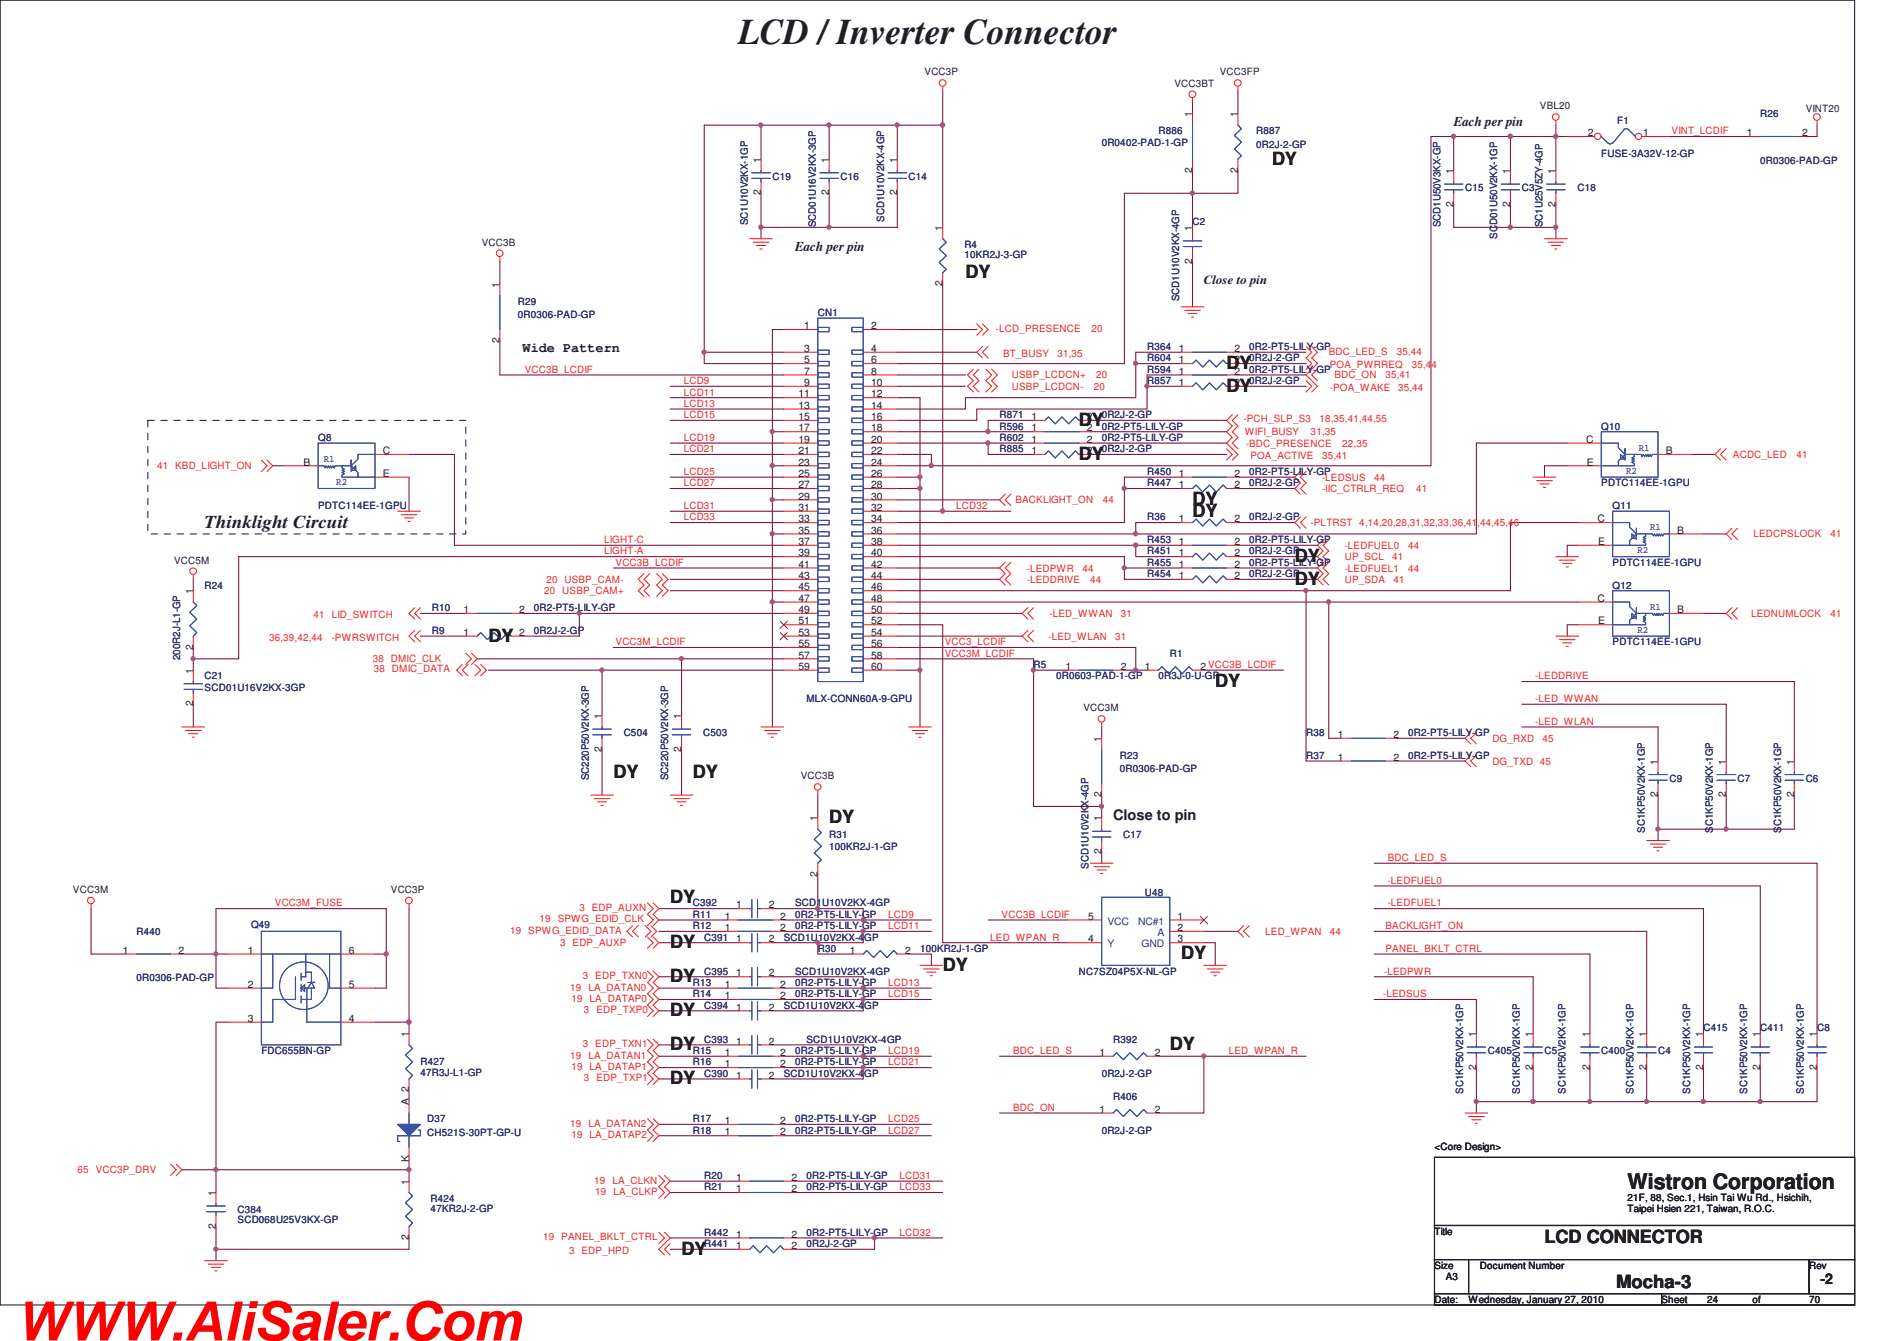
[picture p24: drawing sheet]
<svg xmlns="http://www.w3.org/2000/svg" width="297mm" height="210mm" viewBox="0 0 297 210" stroke-linecap="round" stroke-linejoin="round" font-family="sans-serif">
<defs><g id="words">
<text font-size="8.5" fill="#f00" x="2.5" y="209.9">WWW.AliSaler.Com</text>
<text font-size="5.7" fill="#231f20" x="115.6" y="6.9">LCD / Inverter Connector</text>
<text font-size="3.3" fill="#231f20" x="254.8" y="186.1">Wistron Corporation</text>
<g font-size="2.8" fill="#231f20">
<text x="199.2" y="25.8">DY</text>
<text x="151.2" y="43.6">DY</text>
<text x="192.1" y="57.8">DY</text>
<text x="192.1" y="61.3">DY</text>
<text x="168.9" y="66.7">DY</text>
<text x="168.9" y="72">DY</text>
<text x="32" y="82.6">Thinklight Circuit</text>
<text x="186.7" y="80.9">DY</text>
<text x="186.7" y="79.1">DY</text>
<text x="202.7" y="88">DY</text>
<text x="202.7" y="91.6">DY</text>
<text x="76.5" y="100.5">DY</text>
<text x="190.3" y="107.6">DY</text>
<text x="96.1" y="121.8">DY</text>
<text x="108.5" y="121.8">DY</text>
<text x="129.8" y="128.9">DY</text>
<text x="104.9" y="141.3">DY</text>
<text x="104.9" y="148.5">DY</text>
<text x="104.9" y="153.8">DY</text>
<text x="147.6" y="152">DY</text>
<text x="185" y="150.2">DY</text>
<text x="104.9" y="159.1">DY</text>
<text x="104.9" y="164.5">DY</text>
<text x="183.2" y="164.5">DY</text>
<text x="104.9" y="169.8">DY</text>
<text x="106.7" y="196.5">DY</text>
<text x="241.8" y="194.7">LCD CONNECTOR</text>
<text x="253.1" y="201.6">Mocha-3</text>
</g>
<g font-size="2.3" fill="#231f20">
<text x="174.3" y="128.4">Close to pin</text>
<text x="285.1" y="201.1">-2</text>
</g>
<g font-size="2.1" fill="#231f20">
<text x="227.6" y="19.8">Each per pin</text>
<text x="124.5" y="39.3">Each per pin</text>
<text x="81.8" y="55.1">Wide Pattern</text>
</g>
<text font-size="1.9" fill="#231f20" x="188.5" y="44.5">Close to pin</text>
<g font-size="1.6" fill="#231f20">
<text x="144.8" y="11.8">VCC3P</text>
<text x="191" y="11.8">VCC3FP</text>
<text x="183.9" y="13.6">VCC3BT</text>
<text x="241.1" y="17.1">VBL20</text>
<text x="282.7" y="17.5">VINT20</text>
<text x="186.7" y="18.4" transform="rotate(-90 186.7 18.4)">1</text>
<text x="193.8" y="18.4" transform="rotate(-90 193.8 18.4)">1</text>
<text x="248.6" y="21.3">2</text>
<text x="257.3" y="21.3">1</text>
<text x="273.5" y="21.3">1</text>
<text x="282.2" y="21.3">2</text>
<text x="119.1" y="25.5" transform="rotate(-90 119.1 25.5)">1</text>
<text x="129.8" y="25.5" transform="rotate(-90 129.8 25.5)">1</text>
<text x="140.5" y="25.5" transform="rotate(-90 140.5 25.5)">1</text>
<text x="186.7" y="27" transform="rotate(-90 186.7 27)">2</text>
<text x="193.8" y="27" transform="rotate(-90 193.8 27)">2</text>
<text x="227.6" y="27.3" transform="rotate(-90 227.6 27.3)">1</text>
<text x="236.5" y="27.3" transform="rotate(-90 236.5 27.3)">1</text>
<text x="243.6" y="27.3" transform="rotate(-90 243.6 27.3)">1</text>
<text x="119.1" y="30.6" transform="rotate(-90 119.1 30.6)">2</text>
<text x="129.8" y="30.6" transform="rotate(-90 129.8 30.6)">2</text>
<text x="140.5" y="30.6" transform="rotate(-90 140.5 30.6)">2</text>
<text x="227.6" y="32.4" transform="rotate(-90 227.6 32.4)">2</text>
<text x="236.5" y="32.4" transform="rotate(-90 236.5 32.4)">2</text>
<text x="243.6" y="32.4" transform="rotate(-90 243.6 32.4)">2</text>
<text x="75.4" y="38.5">VCC3B</text>
<text x="147.6" y="36.1" transform="rotate(-90 147.6 36.1)">1</text>
<text x="186.7" y="41.3" transform="rotate(-90 186.7 41.3)">2</text>
<text x="186.7" y="36.1" transform="rotate(-90 186.7 36.1)">1</text>
<text x="78.2" y="45" transform="rotate(-90 78.2 45)">1</text>
<text x="147.6" y="44.8" transform="rotate(-90 147.6 44.8)">2</text>
<text x="78.2" y="53.7" transform="rotate(-90 78.2 53.7)">2</text>
<text x="125.9" y="51.6">1</text>
<text x="136.4" y="51.6">2</text>
<text x="125.9" y="55.1">3</text>
<text x="125.9" y="56.9">5</text>
<text x="125.9" y="58.7">7</text>
<text x="136.4" y="55.1">4</text>
<text x="136.4" y="56.9">6</text>
<text x="136.4" y="58.7">8</text>
<text x="184.6" y="58.7">1</text>
<text x="184.6" y="55.1">1</text>
<text x="184.6" y="56.9">1</text>
<text x="193.3" y="58.7">2</text>
<text x="193.3" y="55.1">2</text>
<text x="193.3" y="56.9">2</text>
<text x="125" y="62.2">11</text>
<text x="125" y="64">13</text>
<text x="125" y="65.8">15</text>
<text x="125.9" y="60.4">9</text>
<text x="136.4" y="60.4">10</text>
<text x="136.4" y="62.2">12</text>
<text x="136.4" y="64">14</text>
<text x="136.4" y="65.8">16</text>
<text x="161.5" y="65.8">1</text>
<text x="170.2" y="65.8">2</text>
<text x="184.6" y="60.4">1</text>
<text x="193.3" y="60.4">2</text>
<text x="59.9" y="71.1">C</text>
<text x="125" y="67.6">17</text>
<text x="125" y="69.3">19</text>
<text x="125" y="71.1">21</text>
<text x="136.4" y="67.6">18</text>
<text x="136.4" y="69.3">20</text>
<text x="136.4" y="71.1">22</text>
<text x="161.5" y="71.1">1</text>
<text x="161.5" y="69.3">1</text>
<text x="161.5" y="67.6">1</text>
<text x="170.2" y="71.1">2</text>
<text x="170.2" y="69.3">2</text>
<text x="170.2" y="67.6">2</text>
<text x="248.4" y="69.3">C</text>
<text x="260.9" y="71.1">B</text>
<text x="47.5" y="72.9">B</text>
<text x="59.9" y="74.7">E</text>
<text x="125" y="72.9">23</text>
<text x="125" y="74.7">25</text>
<text x="125" y="76.5">27</text>
<text x="136.4" y="72.9">24</text>
<text x="136.4" y="74.7">26</text>
<text x="136.4" y="76.5">28</text>
<text x="184.6" y="74.7">1</text>
<text x="184.6" y="76.5">1</text>
<text x="193.3" y="74.7">2</text>
<text x="193.3" y="76.5">2</text>
<text x="248.5" y="72.9">E</text>
<text x="125" y="78.2">29</text>
<text x="125" y="80">31</text>
<text x="125" y="81.8">33</text>
<text x="125" y="83.6">35</text>
<text x="136.4" y="78.2">30</text>
<text x="136.4" y="80">32</text>
<text x="136.4" y="81.8">34</text>
<text x="136.4" y="83.6">36</text>
<text x="184.6" y="81.8">1</text>
<text x="193.3" y="81.8">2</text>
<text x="250.1" y="81.8">C</text>
<text x="262.6" y="83.6">B</text>
<text x="27.3" y="88.3">VCC5M</text>
<text x="125" y="85.3">37</text>
<text x="125" y="87.1">39</text>
<text x="125" y="88.9">41</text>
<text x="136.4" y="85.3">38</text>
<text x="136.4" y="87.1">40</text>
<text x="136.4" y="88.9">42</text>
<text x="184.6" y="85.3">1</text>
<text x="184.6" y="88.9">1</text>
<text x="184.6" y="87.1">1</text>
<text x="193.3" y="85.3">2</text>
<text x="193.3" y="88.9">2</text>
<text x="193.3" y="87.1">2</text>
<text x="250.2" y="85.3">E</text>
<text x="30.2" y="93" transform="rotate(-90 30.2 93)">1</text>
<text x="125" y="90.7">43</text>
<text x="125" y="92.5">45</text>
<text x="125" y="94.2">47</text>
<text x="136.4" y="90.7">44</text>
<text x="136.4" y="92.5">46</text>
<text x="136.4" y="94.2">48</text>
<text x="184.6" y="90.7">1</text>
<text x="193.3" y="90.7">2</text>
<text x="250.1" y="94.2">C</text>
<text x="30.2" y="101.7" transform="rotate(-90 30.2 101.7)">2</text>
<text x="72.6" y="96">1</text>
<text x="72.6" y="99.6">1</text>
<text x="81.3" y="96">2</text>
<text x="81.3" y="99.6">2</text>
<text x="125" y="96">49</text>
<text x="125" y="97.8">51</text>
<text x="125" y="99.6">53</text>
<text x="125" y="101.3">55</text>
<text x="136.4" y="96">50</text>
<text x="136.4" y="97.8">52</text>
<text x="136.4" y="99.6">54</text>
<text x="136.4" y="101.3">56</text>
<text x="250.2" y="97.8">E</text>
<text x="262.6" y="96">B</text>
<text x="30.2" y="105.5" transform="rotate(-90 30.2 105.5)">1</text>
<text x="125" y="103.1">57</text>
<text x="125" y="104.9">59</text>
<text x="136.4" y="103.1">58</text>
<text x="136.4" y="104.9">60</text>
<text x="166.8" y="104.9">1</text>
<text x="175.5" y="104.9">2</text>
<text x="179.3" y="104.9">1</text>
<text x="188" y="104.9">2 VCC3B_LCDIF</text>
<text x="30.2" y="110.6" transform="rotate(-90 30.2 110.6)">2</text>
<text x="94.2" y="112.6" transform="rotate(-90 94.2 112.6)">1</text>
<text x="106.7" y="112.6" transform="rotate(-90 106.7 112.6)">1</text>
<text x="169.7" y="111.4">VCC3M</text>
<text x="94.2" y="117.7" transform="rotate(-90 94.2 117.7)">2</text>
<text x="106.7" y="117.7" transform="rotate(-90 106.7 117.7)">2</text>
<text x="172.5" y="116.2" transform="rotate(-90 172.5 116.2)">1</text>
<text x="209.5" y="115.6">1</text>
<text x="209.5" y="119.1">1</text>
<text x="218.2" y="115.6">2</text>
<text x="218.2" y="119.1">2</text>
<text x="259.6" y="119.7" transform="rotate(-90 259.6 119.7)">1</text>
<text x="270.3" y="119.7" transform="rotate(-90 270.3 119.7)">1</text>
<text x="280.9" y="119.7" transform="rotate(-90 280.9 119.7)">1</text>
<text x="125.4" y="122">VCC3B</text>
<text x="172.5" y="124.8" transform="rotate(-90 172.5 124.8)">2</text>
<text x="259.6" y="124.8" transform="rotate(-90 259.6 124.8)">2</text>
<text x="270.3" y="124.8" transform="rotate(-90 270.3 124.8)">2</text>
<text x="280.9" y="124.8" transform="rotate(-90 280.9 124.8)">2</text>
<text x="128" y="128.6" transform="rotate(-90 128 128.6)">1</text>
<text x="172.5" y="128.6" transform="rotate(-90 172.5 128.6)">1</text>
<text x="128" y="137.3" transform="rotate(-90 128 137.3)">2</text>
<text x="172.5" y="133.7" transform="rotate(-90 172.5 133.7)">2</text>
<text x="11.4" y="139.8">VCC3M</text>
<text x="61.2" y="139.8">VCC3P</text>
<text x="115.3" y="142.2">1</text>
<text x="120.4" y="142.2">2</text>
<text x="19.3" y="149.3">1</text>
<text x="27.9" y="149.3">2</text>
<text x="38.8" y="149.3">1</text>
<text x="54.6" y="149.3">6</text>
<text x="113.5" y="144">1</text>
<text x="113.5" y="145.8">1</text>
<text x="115.3" y="147.6">1</text>
<text x="120.4" y="147.6">2</text>
<text x="122.2" y="144">2</text>
<text x="122.2" y="145.8">2</text>
<text x="133.1" y="149.3">1</text>
<text x="141.7" y="149.3">2</text>
<text x="170.4" y="147.6">4</text>
<text x="170.4" y="144">5</text>
<text x="184.4" y="147.6">3</text>
<text x="184.4" y="145.8">2</text>
<text x="184.4" y="144">1</text>
<text x="38.8" y="154.7">2</text>
<text x="54.6" y="154.7">5</text>
<text x="113.5" y="154.7">1</text>
<text x="115.3" y="152.9">1</text>
<text x="120.4" y="152.9">2</text>
<text x="122.2" y="154.7">2</text>
<text x="38.8" y="160">3</text>
<text x="54.6" y="160">4</text>
<text x="113.5" y="156.5">1</text>
<text x="115.3" y="158.2">1</text>
<text x="120.4" y="158.2">2</text>
<text x="122.2" y="156.5">2</text>
<text x="64" y="162.4" transform="rotate(-90 64 162.4)">1</text>
<text x="113.5" y="165.4">1</text>
<text x="113.5" y="167.1">1</text>
<text x="115.3" y="163.6">1</text>
<text x="120.4" y="163.6">2</text>
<text x="122.2" y="165.4">2</text>
<text x="122.2" y="167.1">2</text>
<text x="172.2" y="165.4">1</text>
<text x="180.8" y="165.4">2</text>
<text x="231.1" y="167.5" transform="rotate(-90 231.1 167.5)">2</text>
<text x="231.1" y="162.4" transform="rotate(-90 231.1 162.4)">1</text>
<text x="240" y="167.5" transform="rotate(-90 240 167.5)">2</text>
<text x="240" y="162.4" transform="rotate(-90 240 162.4)">1</text>
<text x="248.9" y="167.5" transform="rotate(-90 248.9 167.5)">2</text>
<text x="248.9" y="162.4" transform="rotate(-90 248.9 162.4)">1</text>
<text x="257.8" y="167.5" transform="rotate(-90 257.8 167.5)">2</text>
<text x="257.8" y="162.4" transform="rotate(-90 257.8 162.4)">1</text>
<text x="266.7" y="167.5" transform="rotate(-90 266.7 167.5)">2</text>
<text x="266.7" y="162.4" transform="rotate(-90 266.7 162.4)">1</text>
<text x="275.6" y="167.5" transform="rotate(-90 275.6 167.5)">2</text>
<text x="275.6" y="162.4" transform="rotate(-90 275.6 162.4)">1</text>
<text x="284.5" y="167.5" transform="rotate(-90 284.5 167.5)">2</text>
<text x="284.5" y="162.4" transform="rotate(-90 284.5 162.4)">1</text>
<text x="64" y="173.1" transform="rotate(-90 64 173.1)">A 2</text>
<text x="115.3" y="168.9">1</text>
<text x="120.4" y="168.9">2</text>
<text x="113.5" y="177.8">1</text>
<text x="113.5" y="176">1</text>
<text x="122.2" y="177.8">2</text>
<text x="122.2" y="176">2</text>
<text x="172.2" y="174.2">1</text>
<text x="180.8" y="174.2">2</text>
<text x="224.6" y="180">&lt;Core Design&gt;</text>
<text x="64" y="185.5" transform="rotate(-90 64 185.5)">1</text>
<text x="64" y="181.9" transform="rotate(-90 64 181.9)">K</text>
<text x="115.3" y="184.9">1</text>
<text x="123.9" y="184.9">2</text>
<text x="33.8" y="187.3" transform="rotate(-90 33.8 187.3)">1</text>
<text x="115.3" y="186.7">1</text>
<text x="123.9" y="186.7">2</text>
<text x="254.8" y="189.8">Taipei Hsien 221, Taiwan, R.O.C.</text>
<text x="254.8" y="188">21F, 88, Sec.1, Hsin Tai Wu Rd., Hsichih,</text>
<text x="33.8" y="192.4" transform="rotate(-90 33.8 192.4)">2</text>
<text x="64" y="194.2" transform="rotate(-90 64 194.2)">2</text>
<text x="115.3" y="195.6">1</text>
<text x="115.3" y="193.8">1</text>
<text x="123.9" y="195.6">2</text>
<text x="123.9" y="193.8">2</text>
<text x="224.6" y="193.3">Title</text>
<text x="224.6" y="198.7">Size</text>
<text x="224.6" y="204">Date:</text>
<text x="226.4" y="200.4">A3</text>
<text x="231.7" y="198.7">Document Number</text>
<text x="260.2" y="204">Sheet</text>
<text x="283.3" y="198.7">Rev</text>
<text x="230" y="204">Wednesday, January 27, 2010</text>
<text x="267.3" y="204">24</text>
<text x="274.4" y="204">of</text>
<text x="283.3" y="204">70</text>
</g>
<g font-size="1.6" fill="#2d2d72">
<text x="172.5" y="22.8">0R0402-PAD-1-GP</text>
<text x="181.4" y="21">R886</text>
<text x="196.7" y="21">R887</text>
<text x="196.7" y="23.2">0R2J-2-GP</text>
<text x="253.2" y="19.4">F1</text>
<text x="275.6" y="18.4">R26</text>
<text x="120.9" y="28.1">C19</text>
<text x="131.6" y="28.1">C16</text>
<text x="142.3" y="28.1">C14</text>
<text x="229.4" y="29.9">C15</text>
<text x="238.3" y="29.9">C3</text>
<text x="247" y="29.9">C18</text>
<text x="250.7" y="24.6">FUSE-3A32V-12-GP</text>
<text x="275.6" y="25.7">0R0306-PAD-GP</text>
<text x="117.1" y="35.3" transform="rotate(-90 117.1 35.3)">SC1U10V2KX-1GP</text>
<text x="127.8" y="35.6" transform="rotate(-90 127.8 35.6)">SCD01U16V2KX-3GP</text>
<text x="138.4" y="34.7" transform="rotate(-90 138.4 34.7)">SCD1U10V2KX-4GP</text>
<text x="186.7" y="35.3">C2</text>
<text x="225.5" y="35.6" transform="rotate(-90 225.5 35.6)">SCD1U50V3KX-GP</text>
<text x="241.6" y="35.6" transform="rotate(-90 241.6 35.6)">SC1U25V5ZY-4GP</text>
<text x="151" y="38.8">R4</text>
<text x="151" y="40.4">10KR2J-3-GP</text>
<text x="234.4" y="37.4" transform="rotate(-90 234.4 37.4)">SCD01U50V2KX-1GP</text>
<text x="81.1" y="47.7">R29</text>
<text x="184.7" y="47.2" transform="rotate(-90 184.7 47.2)">SCD1U10V2KX-4GP</text>
<text x="81.1" y="49.8">0R0306-PAD-GP</text>
<text x="128.1" y="49.5">CN1</text>
<text x="179.6" y="58.4">R594</text>
<text x="179.6" y="54.8">R364</text>
<text x="179.6" y="56.6">R604</text>
<text x="195.6" y="56.6">0R2J-2-GP</text>
<text x="195.6" y="58.4">0R2-PT5-LILY-GP</text>
<text x="195.6" y="54.8">0R2-PT5-LILY-GP</text>
<text x="156.5" y="65.5">R871</text>
<text x="172.5" y="65.5">0R2J-2-GP</text>
<text x="179.6" y="60.2">R857</text>
<text x="195.6" y="60.2">0R2J-2-GP</text>
<text x="49.8" y="69">Q8</text>
<text x="156.5" y="70.8">R885</text>
<text x="156.5" y="69">R602</text>
<text x="156.5" y="67.3">R596</text>
<text x="172.5" y="70.8">0R2J-2-GP</text>
<text x="172.5" y="69">0R2-PT5-LILY-GP</text>
<text x="172.5" y="67.3">0R2-PT5-LILY-GP</text>
<text x="250.7" y="67.3">Q10</text>
<text x="179.6" y="74.4">R450</text>
<text x="179.6" y="76.2">R447</text>
<text x="195.6" y="76.2">0R2J-2-GP</text>
<text x="195.6" y="74.4">0R2-PT5-LILY-GP</text>
<text x="250.7" y="76.2">PDTC114EE-1GPU</text>
<text x="49.8" y="79.7">PDTC114EE-1GPU</text>
<text x="179.6" y="81.5">R36</text>
<text x="195.6" y="81.5">0R2J-2-GP</text>
<text x="252.5" y="79.7">Q11</text>
<text x="179.6" y="85">R453</text>
<text x="179.6" y="88.6">R455</text>
<text x="179.6" y="86.8">R451</text>
<text x="195.6" y="86.8">0R2J-2-GP</text>
<text x="195.6" y="85">0R2-PT5-LILY-GP</text>
<text x="195.6" y="88.6">0R2-PT5-LILY-GP</text>
<text x="252.5" y="88.6">PDTC114EE-1GPU</text>
<text x="32" y="92.2">R24</text>
<text x="67.6" y="95.7">R10</text>
<text x="83.6" y="95.7">0R2-PT5-LILY-GP</text>
<text x="179.6" y="90.4">R454</text>
<text x="195.6" y="90.4">0R2J-2-GP</text>
<text x="252.5" y="92.2">Q12</text>
<text x="67.6" y="99.3">R9</text>
<text x="83.6" y="99.3">0R2J-2-GP</text>
<text x="252.5" y="101">PDTC114EE-1GPU</text>
<text x="28.2" y="103.3" transform="rotate(-90 28.2 103.3)">200R2J-L1-GP</text>
<text x="32" y="106.4">C21</text>
<text x="161.8" y="104.6">R5</text>
<text x="165.4" y="106.4">0R0603-PAD-1-GP</text>
<text x="181.4" y="106.4">0R3J-0-U-GP</text>
<text x="183.2" y="102.8">R1</text>
<text x="32" y="108.2">SCD01U16V2KX-3GP</text>
<text x="126.3" y="109.9">MLX-CONN60A-9-GPU</text>
<text x="97.7" y="115.3">C504</text>
<text x="110.1" y="115.3">C503</text>
<text x="175.3" y="118.8">R23</text>
<text x="204.5" y="115.3">R38</text>
<text x="204.5" y="118.8">R37</text>
<text x="220.5" y="115.3">0R2-PT5-LILY-GP</text>
<text x="220.5" y="118.8">0R2-PT5-LILY-GP</text>
<text x="92.2" y="122.2" transform="rotate(-90 92.2 122.2)">SC220P50V2KX-3GP</text>
<text x="104.6" y="122.2" transform="rotate(-90 104.6 122.2)">SC220P50V2KX-3GP</text>
<text x="175.3" y="120.9">0R0306-PAD-GP</text>
<text x="261.4" y="122.4">C9</text>
<text x="272.1" y="122.4">C7</text>
<text x="282.7" y="122.4">C6</text>
<text x="129.8" y="131.3">R31</text>
<text x="175.9" y="131.3">C17</text>
<text x="257.6" y="130.4" transform="rotate(-90 257.6 130.4)">SC1KP50V2KX-1GP</text>
<text x="268.2" y="130.4" transform="rotate(-90 268.2 130.4)">SC1KP50V2KX-1GP</text>
<text x="278.9" y="130.4" transform="rotate(-90 278.9 130.4)">SC1KP50V2KX-1GP</text>
<text x="129.8" y="133">100KR2J-1-GP</text>
<text x="170.4" y="136.1" transform="rotate(-90 170.4 136.1)">SCD1U10V2KX-4GP</text>
<text x="108.5" y="141.9">C392</text>
<text x="108.5" y="143.7">R11</text>
<text x="124.5" y="141.9">SCD1U10V2KX-4GP</text>
<text x="124.5" y="143.7">0R2-PT5-LILY-GP</text>
<text x="179.3" y="140.3">U48</text>
<text x="21.4" y="146.4">R440</text>
<text x="39.3" y="145.3">Q49</text>
<text x="108.5" y="145.5">R12</text>
<text x="110.3" y="147.3">C391</text>
<text x="122.7" y="147.3">SCD1U10V2KX-4GP</text>
<text x="124.5" y="145.5">0R2-PT5-LILY-GP</text>
<text x="128.1" y="149.1">R30</text>
<text x="144.1" y="149.1">100KR2J-1-GP</text>
<text x="21.4" y="153.7">0R0306-PAD-GP</text>
<text x="108.5" y="154.4">R13</text>
<text x="110.3" y="152.6">C395</text>
<text x="124.5" y="152.6">SCD1U10V2KX-4GP</text>
<text x="124.5" y="154.4">0R2-PT5-LILY-GP</text>
<text x="168.9" y="152.6">NC7SZ04P5X-NL-GP</text>
<text x="108.5" y="156.2">R14</text>
<text x="110.3" y="157.9">C394</text>
<text x="122.7" y="157.9">SCD1U10V2KX-4GP</text>
<text x="124.5" y="156.2">0R2-PT5-LILY-GP</text>
<text x="266.7" y="161.5">C415</text>
<text x="275.6" y="161.5">C411</text>
<text x="284.5" y="161.5">C8</text>
<text x="40.9" y="165.1">FDC655BN-GP</text>
<text x="65.8" y="166.8">R427</text>
<text x="108.5" y="165.1">R15</text>
<text x="108.5" y="166.8">R16</text>
<text x="110.3" y="163.3">C393</text>
<text x="124.5" y="165.1">0R2-PT5-LILY-GP</text>
<text x="124.5" y="166.8">0R2-PT5-LILY-GP</text>
<text x="126.3" y="163.3">SCD1U10V2KX-4GP</text>
<text x="174.3" y="163.3">R392</text>
<text x="233" y="165.1">C405</text>
<text x="241.8" y="165.1">C5</text>
<text x="250.7" y="165.1">C400</text>
<text x="259.6" y="165.1">C4</text>
<text x="65.8" y="168.4">47R3J-L1-GP</text>
<text x="110.3" y="168.6">C390</text>
<text x="122.7" y="168.6">SCD1U10V2KX-4GP</text>
<text x="172.5" y="168.6">0R2J-2-GP</text>
<text x="174.3" y="172.2">R406</text>
<text x="229.1" y="171.3" transform="rotate(-90 229.1 171.3)">SC1KP50V2KX-1GP</text>
<text x="238" y="171.3" transform="rotate(-90 238 171.3)">SC1KP50V2KX-1GP</text>
<text x="245.1" y="171.3" transform="rotate(-90 245.1 171.3)">SC1KP50V2KX-1GP</text>
<text x="255.8" y="171.3" transform="rotate(-90 255.8 171.3)">SC1KP50V2KX-1GP</text>
<text x="264.7" y="171.3" transform="rotate(-90 264.7 171.3)">SC1KP50V2KX-1GP</text>
<text x="273.6" y="171.3" transform="rotate(-90 273.6 171.3)">SC1KP50V2KX-1GP</text>
<text x="282.4" y="171.3" transform="rotate(-90 282.4 171.3)">SC1KP50V2KX-1GP</text>
<text x="66.9" y="175.7">D37</text>
<text x="66.9" y="177.8">CH521S-30PT-GP-U</text>
<text x="108.5" y="177.5">R18</text>
<text x="108.5" y="175.7">R17</text>
<text x="124.5" y="177.5">0R2-PT5-LILY-GP</text>
<text x="124.5" y="175.7">0R2-PT5-LILY-GP</text>
<text x="172.5" y="177.5">0R2J-2-GP</text>
<text x="110.3" y="184.6">R20</text>
<text x="126.3" y="184.6">0R2-PT5-LILY-GP</text>
<text x="37.2" y="189.9">C384</text>
<text x="37.2" y="191.6">SCD068U25V3KX-GP</text>
<text x="67.4" y="188.2">R424</text>
<text x="67.4" y="189.8">47KR2J-2-GP</text>
<text x="110.3" y="186.4">R21</text>
<text x="126.3" y="186.4">0R2-PT5-LILY-GP</text>
<text x="110.3" y="195.3">R441</text>
<text x="110.3" y="193.5">R442</text>
<text x="126.3" y="195.3">0R2J-2-GP</text>
<text x="126.3" y="193.5">0R2-PT5-LILY-GP</text>
</g>
<g font-size="1.6" fill="#ec2426">
<text x="261.7" y="21">VINT_LCDIF</text>
<text x="156" y="52">-LCD_PRESENCE</text>
<text x="170.9" y="52">20</text>
<text x="82.2" y="58.4">VCC3B_LCDIF</text>
<text x="157.1" y="55.9">BT_BUSY</text>
<text x="158.5" y="59.3">USBP_LCDCN+</text>
<text x="165.6" y="55.9">31,35</text>
<text x="171.6" y="59.3">20</text>
<text x="208.1" y="55.5">BDC_LED_S</text>
<text x="208.2" y="57.7">POA_PWRREQ</text>
<text x="209" y="59.3">BDC_ON</text>
<text x="217" y="59.3">35,41</text>
<text x="218.7" y="55.5">35,44</text>
<text x="221.1" y="57.7">35,44</text>
<text x="107.1" y="60.2">LCD9</text>
<text x="107.1" y="61.9">LCD11</text>
<text x="107.1" y="63.7">LCD13</text>
<text x="107.1" y="65.5">LCD15</text>
<text x="158.5" y="61">USBP_LCDCN-</text>
<text x="171.3" y="61">20</text>
<text x="208.2" y="61.2">-POA_WAKE</text>
<text x="218.9" y="61.2">35,44</text>
<text x="107.1" y="69">LCD19</text>
<text x="107.1" y="70.8">LCD21</text>
<text x="194.7" y="66">-PCH_SLP_S3</text>
<text x="194.9" y="68.2">WIFI_BUSY</text>
<text x="195.1" y="69.9">-BDC_PRESENCE</text>
<text x="195.8" y="71.9">POA_ACTIVE</text>
<text x="205.2" y="68.2">31,35</text>
<text x="206.6" y="66">18,35,41,44,55</text>
<text x="207" y="71.9">35,41</text>
<text x="210.2" y="69.9">22,35</text>
<text x="271.4" y="71.7">ACDC_LED</text>
<text x="281.3" y="71.7">41</text>
<text x="24.6" y="73.5">41 KBD_LIGHT_ON</text>
<text x="107.1" y="74.4">LCD25</text>
<text x="107.1" y="76.2">LCD27</text>
<text x="207" y="75.3">-LEDSUS</text>
<text x="207" y="77">-IIC_CTRLR_REQ</text>
<text x="215.2" y="75.3">44</text>
<text x="221.7" y="77">41</text>
<text x="107.1" y="79.7">LCD31</text>
<text x="107.1" y="81.5">LCD33</text>
<text x="149.7" y="79.7">LCD32</text>
<text x="159" y="78.8">BACKLIGHT_ON</text>
<text x="172.7" y="78.8">44</text>
<text x="205.2" y="82.4">-PLTRST 4,14,20,28,31,32,33,36,41,44,45,46</text>
<text x="94.6" y="86.8">LIGHT-A</text>
<text x="94.6" y="85">LIGHT-C</text>
<text x="96.4" y="88.6">VCC3B_LCDIF</text>
<text x="160.8" y="89.5">-LEDPWR</text>
<text x="169.5" y="89.5">44</text>
<text x="210.6" y="85.9">-LEDFUEL0</text>
<text x="210.6" y="87.7">UP_SCL</text>
<text x="210.6" y="89.5">-LEDFUEL1</text>
<text x="218" y="87.7">41</text>
<text x="220.5" y="89.5">44</text>
<text x="220.5" y="85.9">44</text>
<text x="274.6" y="84.2">LEDCPSLOCK</text>
<text x="286.6" y="84.2">41</text>
<text x="85.2" y="93">20 USBP_CAM+</text>
<text x="85.6" y="91.3">20 USBP_CAM-</text>
<text x="160.8" y="91.3">-LEDDRIVE</text>
<text x="170.7" y="91.3">44</text>
<text x="210.6" y="91.3">UP_SDA</text>
<text x="218.2" y="91.3">41</text>
<text x="42.2" y="100.3">36,39,42,44</text>
<text x="49.1" y="96.8">41 LID_SWITCH</text>
<text x="51.9" y="100.3">-PWRSWITCH</text>
<text x="96.4" y="101">VCC3M_LCDIF</text>
<text x="148" y="101">VCC3_LCDIF</text>
<text x="164.2" y="100.2">-LED_WLAN</text>
<text x="164.3" y="96.6">-LED_WWAN</text>
<text x="174.6" y="100.2">31</text>
<text x="175.5" y="96.6">31</text>
<text x="274.2" y="96.6">LEDNUMLOCK</text>
<text x="286.6" y="96.6">41</text>
<text x="58.4" y="103.7">38 DMIC_CLK</text>
<text x="58.5" y="105.2">38</text>
<text x="61.4" y="105.2">DMIC_DATA</text>
<text x="148" y="102.8">VCC3M_LCDIF</text>
<text x="240.4" y="106.4">-LEDDRIVE</text>
<text x="240.4" y="109.9">-LED_WWAN</text>
<text x="240.4" y="113.5">-LED_WLAN</text>
<text x="233.7" y="116.2">DG_RXD</text>
<text x="233.7" y="119.7">DG_TXD 45</text>
<text x="241.5" y="116.2">45</text>
<text x="217.3" y="134.8">BDC_LED_S</text>
<text x="43" y="141.9">VCC3M_FUSE</text>
<text x="90.7" y="142.7">3 EDP_AUXN</text>
<text x="139.1" y="143.7">LCD9</text>
<text x="156.8" y="143.7">VCC3B_LCDIF</text>
<text x="217.3" y="141.9">-LEDFUEL1</text>
<text x="217.3" y="138.4">-LEDFUEL0</text>
<text x="79.9" y="146.2">19 SPWG_EDID_DATA</text>
<text x="84.5" y="144.4">19 SPWG_EDID_CLK</text>
<text x="87.7" y="148.2">3 EDP_AUXP</text>
<text x="139.1" y="145.5">LCD11</text>
<text x="155.1" y="147.3">LED_WPAN_R</text>
<text x="198.1" y="146.4">LED_WPAN</text>
<text x="208.2" y="146.4">44</text>
<text x="217" y="145.5">BACKLIGHT_ON</text>
<text x="217" y="149.1">PANEL_BKLT_CTRL</text>
<text x="89.3" y="155.1">19</text>
<text x="91.3" y="153.3">3 EDP_TXN0</text>
<text x="92.2" y="155.1">LA_DATAN0</text>
<text x="139.1" y="154.4">LCD13</text>
<text x="216.7" y="152.6">-LEDPWR</text>
<text x="89.5" y="156.9">19 LA_DATAP0</text>
<text x="91.4" y="158.7">3 EDP_TXP0</text>
<text x="139.1" y="156.2">LCD15</text>
<text x="216.6" y="156.2">-LEDSUS</text>
<text x="89.3" y="165.8">19</text>
<text x="89.5" y="167.6">19 LA_DATAP1</text>
<text x="91.3" y="164">3 EDP_TXN1</text>
<text x="92.2" y="165.8">LA_DATAN1</text>
<text x="139.1" y="165.1">LCD19</text>
<text x="139.1" y="166.8">LCD21</text>
<text x="158.6" y="165.1">BDC_LED_S</text>
<text x="192.4" y="165.1">LED_WPAN_R</text>
<text x="91.4" y="169.3">3 EDP_TXP1</text>
<text x="158.6" y="173.9">BDC_ON</text>
<text x="89.3" y="176.4">19</text>
<text x="89.5" y="178.2">19 LA_DATAP2</text>
<text x="92.2" y="176.4">LA_DATAN2</text>
<text x="139.1" y="175.7">LCD25</text>
<text x="139.1" y="177.5">LCD27</text>
<text x="12.1" y="183.7">65 VCC3P_DRV</text>
<text x="93" y="185.3">19 LA_CLKN</text>
<text x="140.8" y="184.6">LCD31</text>
<text x="93.2" y="187.1">19 LA_CLKP</text>
<text x="140.8" y="186.4">LCD33</text>
<text x="85" y="194.2">19 PANEL_BKLT_CTRL</text>
<text x="89.1" y="196.3">3 EDP_HPD</text>
<text x="140.8" y="193.5">LCD32</text>
</g>
<g font-size="1.6" fill="#3a53a4">
<text x="256.6" y="70.6">R1</text>
<text x="50.7" y="72.4">R1</text>
<text x="52.7" y="75.9">R2</text>
<text x="254.6" y="74.2">R2</text>
<text x="258.4" y="83.1">R1</text>
<text x="256.4" y="86.6">R2</text>
<text x="258.4" y="95.5">R1</text>
<text x="256.4" y="99.1">R2</text>
</g>
<g font-size="1.6" fill="#1d437e">
<text x="173.4" y="148.3">Y</text>
<text x="173.4" y="144.8">VCC</text>
<text x="178.2" y="144.8">NC#1</text>
<text x="178.7" y="148.3">GND</text>
<text x="181.2" y="146.6">A</text>
</g>
</g></defs>
<path d="M0 0h290.4v204.3h-290.4z" fill="none" stroke="#231f20" stroke-width=".17"/>
<path d="M140.5 19.6h7.1M243.6 19.6v1.8M110.3 56.9h12.4M110.3 55.2h12.4M120.9 72.9h1.8M140.5 72.9h5.3M81.8 96.1h8.9v3.5h-8.9M218.7 115.6h10.7" fill="none" stroke="#7f1542" stroke-width=".17"/>
<circle cx="147.6" cy="19.6" r=".32" fill="#b8529f"/>
<circle cx="147.6" cy="19.6" r=".32" fill="none" stroke="#b8529f" stroke-width=".17"/>
<circle cx="140.5" cy="19.6" r=".32" fill="#b8529f"/>
<circle cx="140.5" cy="19.6" r=".32" fill="none" stroke="#b8529f" stroke-width=".17"/>
<path d="M129.8 24.9v-5.3h10.7v5.3M140.5 30.3v5.3" fill="none" stroke="#7f1542" stroke-width=".17"/>
<circle cx="129.8" cy="19.6" r=".32" fill="#b8529f"/>
<circle cx="129.8" cy="19.6" r=".32" fill="none" stroke="#b8529f" stroke-width=".17"/>
<path d="M119.2 19.6h10.6" fill="none" stroke="#7f1542" stroke-width=".17"/>
<circle cx="119.1" cy="19.6" r=".32" fill="#b8529f"/>
<circle cx="119.1" cy="19.6" r=".32" fill="none" stroke="#b8529f" stroke-width=".17"/>
<path d="M119.2 19.6v5.3M119.2 35.6h21.3M129.8 30.3v5.3" fill="none" stroke="#7f1542" stroke-width=".17"/>
<circle cx="129.8" cy="35.6" r=".32" fill="#b8529f"/>
<circle cx="129.8" cy="35.6" r=".32" fill="none" stroke="#b8529f" stroke-width=".17"/>
<circle cx="119.1" cy="35.6" r=".32" fill="#b8529f"/>
<circle cx="119.1" cy="35.6" r=".32" fill="none" stroke="#b8529f" stroke-width=".17"/>
<path d="M147.6 14.3v5.3M119.2 30.3v7.1M186.7 40.9v7.1M42.7 72.9h1.8M64 74.7v5.3M71.2 71.2v14.2M30.3 90.7v1.8M30.3 103.2h7.1" fill="none" stroke="#7f1542" stroke-width=".17"/>
<circle cx="30.2" cy="103.1" r=".32" fill="#b8529f"/>
<circle cx="30.2" cy="103.1" r=".32" fill="none" stroke="#b8529f" stroke-width=".17"/>
<path d="M186.7 30.3v5.3M120.9 51.6v16h1.8M64 71.2h7.2M120.9 78.3v5.3h1.8M122.7 87.2h-85.3v16M247.2 85.4h-1.8v1.8M30.3 101.4v1.8M30.3 110.3v3.5" fill="none" stroke="#7f1542" stroke-width=".17"/>
<circle cx="120.9" cy="78.2" r=".32" fill="#b8529f"/>
<circle cx="120.9" cy="78.2" r=".32" fill="none" stroke="#b8529f" stroke-width=".17"/>
<path d="M236.5 21.4h7.1" fill="none" stroke="#7f1542" stroke-width=".17"/>
<circle cx="236.5" cy="21.3" r=".32" fill="#b8529f"/>
<circle cx="236.5" cy="21.3" r=".32" fill="none" stroke="#b8529f" stroke-width=".17"/>
<path d="M110.3 19.6v37.3M104.9 74.7h17.8M104.9 60.5h17.8M104.9 62.3h17.8M144.1 76.5v28.4M193.8 87.2h12.5M266.7 83.6h3.6M30.3 103.2v1.7M218.7 119.2h10.7" fill="none" stroke="#7f1542" stroke-width=".17"/>
<circle cx="110.3" cy="55.1" r=".32" fill="#b8529f"/>
<circle cx="110.3" cy="55.1" r=".32" fill="none" stroke="#b8529f" stroke-width=".17"/>
<path d="M140.5 104.9h3.6" fill="none" stroke="#7f1542" stroke-width=".17"/>
<circle cx="144" cy="104.9" r=".32" fill="#b8529f"/>
<circle cx="144" cy="104.9" r=".32" fill="none" stroke="#b8529f" stroke-width=".17"/>
<path d="M110.3 19.6h8.9M144.1 62.3v12.4M144.1 104.9v8.9" fill="none" stroke="#7f1542" stroke-width=".17"/>
<circle cx="144" cy="74.7" r=".32" fill="#b8529f"/>
<circle cx="144" cy="74.7" r=".32" fill="none" stroke="#b8529f" stroke-width=".17"/>
<path d="M227.6 21.4v5.3M227.6 32v3.6h8.9v-3.6M236.5 21.4v5.3M243.6 21.4v5.3M243.6 35.6v1.8M241.8 72.9h3.6" fill="none" stroke="#7f1542" stroke-width=".17"/>
<circle cx="243.6" cy="21.3" r=".32" fill="#b8529f"/>
<circle cx="243.6" cy="21.3" r=".32" fill="none" stroke="#b8529f" stroke-width=".17"/>
<path d="M243.6 32v3.6h-7.1" fill="none" stroke="#7f1542" stroke-width=".17"/>
<circle cx="243.6" cy="35.6" r=".32" fill="#b8529f"/>
<circle cx="243.6" cy="35.6" r=".32" fill="none" stroke="#b8529f" stroke-width=".17"/>
<circle cx="236.5" cy="35.6" r=".32" fill="#b8529f"/>
<circle cx="236.5" cy="35.6" r=".32" fill="none" stroke="#b8529f" stroke-width=".17"/>
<path d="M227.6 21.4h8.9" fill="none" stroke="#7f1542" stroke-width=".17"/>
<circle cx="236.5" cy="21.3" r=".32" fill="#b8529f"/>
<circle cx="236.5" cy="21.3" r=".32" fill="none" stroke="#b8529f" stroke-width=".17"/>
<circle cx="227.6" cy="21.3" r=".32" fill="#b8529f"/>
<circle cx="227.6" cy="21.3" r=".32" fill="none" stroke="#b8529f" stroke-width=".17"/>
<path d="M120.9 51.6h1.8M104.9 76.5h17.8M65.8 99.6h7.1M140.5 99.6h19.6M177.8 85.4h7.2M193.8 90.7h12.5" fill="none" stroke="#7f1542" stroke-width=".17"/>
<circle cx="177.8" cy="85.4" r=".32" fill="#b8529f"/>
<circle cx="177.8" cy="85.4" r=".32" fill="none" stroke="#b8529f" stroke-width=".17"/>
<path d="M140.5 78.3h16M104.9 90.7h17.8M104.9 92.5h17.8M147.6 80h10.7M259.6 129.8h10.7" fill="none" stroke="#7f1542" stroke-width=".17"/>
<circle cx="147.6" cy="80" r=".32" fill="#b8529f"/>
<circle cx="147.6" cy="80" r=".32" fill="none" stroke="#b8529f" stroke-width=".17"/>
<path d="M243.6 21.4h1.8M104.9 64h17.8M120.9 152.9h14.3v1.8h-12.5M124.5 186.7h23.1M136.9 193.8h10.7" fill="none" stroke="#7f1542" stroke-width=".17"/>
<circle cx="135.1" cy="154.7" r=".32" fill="#b8529f"/>
<circle cx="135.1" cy="154.7" r=".32" fill="none" stroke="#b8529f" stroke-width=".17"/>
<path d="M122.7 156.5h12.5" fill="none" stroke="#7f1542" stroke-width=".17"/>
<circle cx="135.1" cy="156.5" r=".32" fill="#b8529f"/>
<circle cx="135.1" cy="156.5" r=".32" fill="none" stroke="#b8529f" stroke-width=".17"/>
<path d="M103.2 158.3h12.4M103.2 152.9h12.4M103.2 154.7h10.6M103.2 156.5h10.6M135.2 156.5v1.8h-14.3M135.2 154.7h10.6M120.9 163.6h14.3v1.8h-12.5" fill="none" stroke="#7f1542" stroke-width=".17"/>
<circle cx="135.1" cy="165.4" r=".32" fill="#b8529f"/>
<circle cx="135.1" cy="165.4" r=".32" fill="none" stroke="#b8529f" stroke-width=".17"/>
<path d="M122.7 167.2h12.5" fill="none" stroke="#7f1542" stroke-width=".17"/>
<circle cx="135.1" cy="167.1" r=".32" fill="#b8529f"/>
<circle cx="135.1" cy="167.1" r=".32" fill="none" stroke="#b8529f" stroke-width=".17"/>
<g fill="none" stroke="#7f1542" stroke-width=".17">
<path d="M103.2 168.9h12.4M103.2 163.6h12.4M103.2 165.4h10.6M103.2 167.2h10.6M103.2 176.1h10.6M103.2 177.8h10.6M122.7 176.1h23.1M135.2 167.2v1.7h-14.3M135.2 165.4h10.6M104.9 185h10.7M104.9 186.7h10.7M124.5 185h23.1"/>
<path d="M124.5 193.8h12.4"/>
</g>
<circle cx="136.9" cy="193.8" r=".32" fill="#b8529f"/>
<circle cx="136.9" cy="193.8" r=".32" fill="none" stroke="#b8529f" stroke-width=".17"/>
<path d="M128.1 142.3h7.1M104.9 195.6h10.7M104.9 193.8h10.7M136.9 193.8v1.8h-12.4" fill="none" stroke="#7f1542" stroke-width=".17"/>
<circle cx="128" cy="142.3" r=".32" fill="#b8529f"/>
<circle cx="128" cy="142.3" r=".32" fill="none" stroke="#b8529f" stroke-width=".17"/>
<path d="M135.2 142.3v1.8h-12.5" fill="none" stroke="#7f1542" stroke-width=".17"/>
<circle cx="135.1" cy="144" r=".32" fill="#b8529f"/>
<circle cx="135.1" cy="144" r=".32" fill="none" stroke="#b8529f" stroke-width=".17"/>
<path d="M122.7 145.8h12.5" fill="none" stroke="#7f1542" stroke-width=".17"/>
<circle cx="135.1" cy="145.8" r=".32" fill="#b8529f"/>
<circle cx="135.1" cy="145.8" r=".32" fill="none" stroke="#b8529f" stroke-width=".17"/>
<path d="M135.2 145.8v1.8h-7.1" fill="none" stroke="#7f1542" stroke-width=".17"/>
<circle cx="128" cy="147.6" r=".32" fill="#b8529f"/>
<circle cx="128" cy="147.6" r=".32" fill="none" stroke="#b8529f" stroke-width=".17"/>
<g fill="none" stroke="#7f1542" stroke-width=".17">
<path d="M147.6 19.6v16M261.4 21.4h12.5M104.9 80h17.8M236.5 81.8h10.7M245.4 97.8h1.8M103.2 142.3h12.4M103.2 147.6h12.4M103.2 144.1h10.6M103.2 145.8h10.6M135.2 144.1h10.6M135.2 145.8h10.6M135.2 156.5h10.6"/>
<path d="M215.2 142.3h51.5M122.7 177.8h23.1M135.2 167.2h10.6"/>
</g>
<circle cx="147.6" cy="19.6" r=".32" fill="#b8529f"/>
<circle cx="147.6" cy="19.6" r=".32" fill="none" stroke="#b8529f" stroke-width=".17"/>
<path d="M284.5 19.6v1.8h-1.8M147.6 44.5v35.5M265 71.2h3.5M71.2 85.4h51.5M120.9 83.6v10.7h1.8M236.5 81.8v10.7M172.5 113.8v1.8M33.8 142.3v7.1h-5.3" fill="none" stroke="#7f1542" stroke-width=".17"/>
<circle cx="120.9" cy="83.6" r=".32" fill="#b8529f"/>
<circle cx="120.9" cy="83.6" r=".32" fill="none" stroke="#b8529f" stroke-width=".17"/>
<path d="M231.2 69.4v14.2M177.8 81.8v1.8M215.2 135.2h69.3v26.6M240.1 172.5h-8.9v1.8M284.5 167.2v5.3" fill="none" stroke="#7f1542" stroke-width=".17"/>
<circle cx="240" cy="172.5" r=".32" fill="#b8529f"/>
<circle cx="240" cy="172.5" r=".32" fill="none" stroke="#b8529f" stroke-width=".17"/>
<circle cx="231.2" cy="172.5" r=".32" fill="#b8529f"/>
<circle cx="231.2" cy="172.5" r=".32" fill="none" stroke="#b8529f" stroke-width=".17"/>
<path d="M240.1 167.2v5.3h8.9" fill="none" stroke="#7f1542" stroke-width=".17"/>
<circle cx="248.9" cy="172.5" r=".32" fill="#b8529f"/>
<circle cx="248.9" cy="172.5" r=".32" fill="none" stroke="#b8529f" stroke-width=".17"/>
<circle cx="240" cy="172.5" r=".32" fill="#b8529f"/>
<circle cx="240" cy="172.5" r=".32" fill="none" stroke="#b8529f" stroke-width=".17"/>
<path d="M249 167.2v5.3h17.7M257.8 167.2v5.3" fill="none" stroke="#7f1542" stroke-width=".17"/>
<circle cx="266.7" cy="172.5" r=".32" fill="#b8529f"/>
<circle cx="266.7" cy="172.5" r=".32" fill="none" stroke="#b8529f" stroke-width=".17"/>
<circle cx="257.8" cy="172.5" r=".32" fill="#b8529f"/>
<circle cx="257.8" cy="172.5" r=".32" fill="none" stroke="#b8529f" stroke-width=".17"/>
<path d="M266.7 167.2v5.3M275.6 167.2v5.3h8.9" fill="none" stroke="#7f1542" stroke-width=".17"/>
<circle cx="275.6" cy="172.5" r=".32" fill="#b8529f"/>
<circle cx="275.6" cy="172.5" r=".32" fill="none" stroke="#b8529f" stroke-width=".17"/>
<path d="M140.5 71.2h5.3M185 88.9h-8.9v1.8M215.2 145.8h42.6v16M215.2 156.5h16v5.3M215.2 152.9h24.9v8.9M215.2 149.4h33.8v12.4M266.7 142.3v19.5M231.2 167.2v5.3" fill="none" stroke="#7f1542" stroke-width=".17"/>
<circle cx="176" cy="88.9" r=".32" fill="#b8529f"/>
<circle cx="176" cy="88.9" r=".32" fill="none" stroke="#b8529f" stroke-width=".17"/>
<path d="M104.9 65.8h17.8M176.1 90.7h8.9M270.3 129.8h10.7" fill="none" stroke="#7f1542" stroke-width=".17"/>
<circle cx="270.3" cy="129.8" r=".32" fill="#b8529f"/>
<circle cx="270.3" cy="129.8" r=".32" fill="none" stroke="#b8529f" stroke-width=".17"/>
<path d="M140.5 74.7h3.6v1.8" fill="none" stroke="#7f1542" stroke-width=".17"/>
<circle cx="144" cy="76.5" r=".32" fill="#b8529f"/>
<circle cx="144" cy="76.5" r=".32" fill="none" stroke="#b8529f" stroke-width=".17"/>
<path d="M224.1 21.4h3.5M176.1 76.5v5.3M96.1 88.9h26.6M104.9 81.8h17.8M176.1 87.2v1.7M193.8 88.9h12.5M245.4 97.8v1.8M215.2 138.7h60.4v23.1" fill="none" stroke="#7f1542" stroke-width=".17"/>
<circle cx="176" cy="76.5" r=".32" fill="#b8529f"/>
<circle cx="176" cy="76.5" r=".32" fill="none" stroke="#b8529f" stroke-width=".17"/>
<path d="M140.5 81.8h35.6M204.5 92.5h32" fill="none" stroke="#7f1542" stroke-width=".17"/>
<circle cx="204.5" cy="92.5" r=".32" fill="#b8529f"/>
<circle cx="204.5" cy="92.5" r=".32" fill="none" stroke="#b8529f" stroke-width=".17"/>
<path d="M78.3 40.9v3.6M140.5 51.6h12.4M120.9 67.6v5.3M176.1 74.7h8.9M140.5 88.9h16" fill="none" stroke="#7f1542" stroke-width=".17"/>
<circle cx="120.9" cy="67.6" r=".32" fill="#b8529f"/>
<circle cx="120.9" cy="67.6" r=".32" fill="none" stroke="#b8529f" stroke-width=".17"/>
<g fill="none" stroke="#7f1542" stroke-width=".17">
<path d="M104.9 69.4h17.8M145.8 71.2v1.7M176.1 74.7v1.8h8.9M140.5 87.2h35.6M140.5 80h7.1M140.5 92.5h64v26.7h5.3M177.8 83.6h53.4M177.8 81.8h7.2M140.5 101.4h37.3M161.8 104.9h5.4M176.1 104.9h1.7M188.5 104.9h12.5"/>
<path d="M259.6 124.5v5.3M14.3 142.3v7.1M33.8 149.4v5.3M64 142.3v17.8M266.7 172.5h8.9"/>
</g>
<circle cx="64" cy="160" r=".32" fill="#b8529f"/>
<circle cx="64" cy="160" r=".32" fill="none" stroke="#b8529f" stroke-width=".17"/>
<path d="M60.5 149.4v5.3h-1.8M58.7 160.1h5.3" fill="none" stroke="#7f1542" stroke-width=".17"/>
<circle cx="60.5" cy="149.4" r=".32" fill="#b8529f"/>
<circle cx="60.5" cy="149.4" r=".32" fill="none" stroke="#b8529f" stroke-width=".17"/>
<path d="M33.8 149.4h1.8M58.7 149.4h1.8M64 170.7v1.8M64 181.4v3.6" fill="none" stroke="#7f1542" stroke-width=".17"/>
<circle cx="33.8" cy="149.4" r=".32" fill="#b8529f"/>
<circle cx="33.8" cy="149.4" r=".32" fill="none" stroke="#b8529f" stroke-width=".17"/>
<path d="M14.3 149.4h5.3M33.8 142.3h26.7v7.1M33.8 154.7h1.8M35.6 160.1h-1.8v26.6M28.5 183.2h35.5M33.8 192.1v3.5" fill="none" stroke="#7f1542" stroke-width=".17"/>
<circle cx="64" cy="183.1" r=".32" fill="#b8529f"/>
<circle cx="64" cy="183.1" r=".32" fill="none" stroke="#b8529f" stroke-width=".17"/>
<circle cx="33.8" cy="183.1" r=".32" fill="#b8529f"/>
<circle cx="33.8" cy="183.1" r=".32" fill="none" stroke="#b8529f" stroke-width=".17"/>
<path d="M64 160.1v1.7" fill="none" stroke="#7f1542" stroke-width=".17"/>
<circle cx="64" cy="160" r=".32" fill="#b8529f"/>
<circle cx="64" cy="160" r=".32" fill="none" stroke="#b8529f" stroke-width=".17"/>
<path d="M64 193.8v1.8h-30.2" fill="none" stroke="#7f1542" stroke-width=".17"/>
<circle cx="33.8" cy="195.6" r=".32" fill="#b8529f"/>
<circle cx="33.8" cy="195.6" r=".32" fill="none" stroke="#b8529f" stroke-width=".17"/>
<path d="M193.8 81.8h8.9M94.3 104.9h28.4M33.8 195.6v1.8" fill="none" stroke="#7f1542" stroke-width=".17"/>
<circle cx="94.2" cy="104.9" r=".32" fill="#b8529f"/>
<circle cx="94.2" cy="104.9" r=".32" fill="none" stroke="#b8529f" stroke-width=".17"/>
<path d="M224.1 21.4v51.5M78.3 53.4v5.3h44.4M120.9 72.9v5.4h1.8M140.5 76.5h3.6M231.2 69.4h14.2M96.1 101.4h26.6M106.7 103.2h16" fill="none" stroke="#7f1542" stroke-width=".17"/>
<circle cx="120.9" cy="72.9" r=".32" fill="#b8529f"/>
<circle cx="120.9" cy="72.9" r=".32" fill="none" stroke="#b8529f" stroke-width=".17"/>
<path d="M140.5 83.6h37.3" fill="none" stroke="#7f1542" stroke-width=".17"/>
<circle cx="177.8" cy="83.6" r=".32" fill="#b8529f"/>
<circle cx="177.8" cy="83.6" r=".32" fill="none" stroke="#b8529f" stroke-width=".17"/>
<g fill="none" stroke="#7f1542" stroke-width=".17">
<path d="M140.5 55.2h12.4M140.5 58.7h10.7M140.5 62.3h3.6M140.5 60.5h10.7M193.8 74.7h8.9M241.8 72.9v1.8M140.5 85.4h37.3v1.8h7.2M140.5 103.2h21.3M208.1 115.6h1.7M238.3 106.7h42.7v12.5M259.6 113.8v5.4M270.3 110.3v8.9"/>
<path d="M172.5 133.4v1.8M259.6 129.8v1.8M281 124.5v5.3"/>
</g>
<circle cx="259.6" cy="129.8" r=".32" fill="#b8529f"/>
<circle cx="259.6" cy="129.8" r=".32" fill="none" stroke="#b8529f" stroke-width=".17"/>
<path d="M208.1 94.3h39.1M266.7 96.1h3.6M238.3 110.3h32M238.3 113.8h21.3M270.3 124.5v5.3" fill="none" stroke="#7f1542" stroke-width=".17"/>
<circle cx="208" cy="94.2" r=".32" fill="#b8529f"/>
<circle cx="208" cy="94.2" r=".32" fill="none" stroke="#b8529f" stroke-width=".17"/>
<path d="M120.9 94.3v19.5" fill="none" stroke="#7f1542" stroke-width=".17"/>
<circle cx="120.9" cy="94.2" r=".32" fill="#b8529f"/>
<circle cx="120.9" cy="94.2" r=".32" fill="none" stroke="#b8529f" stroke-width=".17"/>
<path d="M104.9 71.2h17.8M193.8 76.5h8.9M90.7 96.1h32" fill="none" stroke="#7f1542" stroke-width=".17"/>
<circle cx="90.7" cy="96" r=".32" fill="#b8529f"/>
<circle cx="90.7" cy="96" r=".32" fill="none" stroke="#b8529f" stroke-width=".17"/>
<path d="M65.8 96.1h7.1M140.5 94.3h67.6v21.3M140.5 90.7h16M177.8 104.9h1.8" fill="none" stroke="#7f1542" stroke-width=".17"/>
<circle cx="177.8" cy="104.9" r=".32" fill="#b8529f"/>
<circle cx="177.8" cy="104.9" r=".32" fill="none" stroke="#b8529f" stroke-width=".17"/>
<path d="M140.5 96.1h19.6M161.8 103.2v1.7" fill="none" stroke="#7f1542" stroke-width=".17"/>
<circle cx="161.8" cy="104.9" r=".32" fill="#b8529f"/>
<circle cx="161.8" cy="104.9" r=".32" fill="none" stroke="#b8529f" stroke-width=".17"/>
<path d="M193.8 85.4h12.5M161.8 104.9v21.4h10.7v1.8M177.8 101.4v3.5" fill="none" stroke="#7f1542" stroke-width=".17"/>
<circle cx="172.5" cy="126.3" r=".32" fill="#b8529f"/>
<circle cx="172.5" cy="126.3" r=".32" fill="none" stroke="#b8529f" stroke-width=".17"/>
<path d="M76.5 104.9h17.8v7.2M94.3 117.4v7.1M106.7 103.2v8.9M172.5 124.5v1.8" fill="none" stroke="#7f1542" stroke-width=".17"/>
<circle cx="106.7" cy="103.1" r=".32" fill="#b8529f"/>
<circle cx="106.7" cy="103.1" r=".32" fill="none" stroke="#b8529f" stroke-width=".17"/>
<path d="M154.7 67.6h7.1M74.7 103.2h32M106.7 117.4v7.1M128.1 124.5v3.6M128.1 136.9v5.4h-7.2M120.9 147.6h7.2v1.8h5.3M142.3 149.4h3.5v1.8" fill="none" stroke="#7f1542" stroke-width=".17"/>
<circle cx="154.7" cy="67.6" r=".32" fill="#b8529f"/>
<circle cx="154.7" cy="67.6" r=".32" fill="none" stroke="#b8529f" stroke-width=".17"/>
<path d="M154.7 69.4h7.1" fill="none" stroke="#7f1542" stroke-width=".17"/>
<circle cx="154.7" cy="69.4" r=".32" fill="#b8529f"/>
<circle cx="154.7" cy="69.4" r=".32" fill="none" stroke="#b8529f" stroke-width=".17"/>
<path d="M145.8 72.9h78.3M170.7 69.4h21.4M170.7 67.6h21.4" fill="none" stroke="#7f1542" stroke-width=".17"/>
<circle cx="145.8" cy="72.9" r=".32" fill="#b8529f"/>
<circle cx="145.8" cy="72.9" r=".32" fill="none" stroke="#b8529f" stroke-width=".17"/>
<path d="M186.7 30.3h-10.6v26.6h-35.6" fill="none" stroke="#7f1542" stroke-width=".17"/>
<circle cx="186.7" cy="30.2" r=".32" fill="#b8529f"/>
<circle cx="186.7" cy="30.2" r=".32" fill="none" stroke="#b8529f" stroke-width=".17"/>
<path d="M177.8 55.2h7.2M185 56.9h-7.2v5.4h-26.6v1.7h-10.7M193.8 55.2h10.7" fill="none" stroke="#7f1542" stroke-width=".17"/>
<circle cx="177.8" cy="56.9" r=".32" fill="#b8529f"/>
<circle cx="177.8" cy="56.9" r=".32" fill="none" stroke="#b8529f" stroke-width=".17"/>
<path d="M177.8 55.2v1.7M179.6 58.7h5.4M193.8 56.9h10.7M193.8 58.7h10.7M185 60.5h-5.4v3.5h-26.7v1.8h-12.4" fill="none" stroke="#7f1542" stroke-width=".17"/>
<circle cx="179.6" cy="60.5" r=".32" fill="#b8529f"/>
<circle cx="179.6" cy="60.5" r=".32" fill="none" stroke="#b8529f" stroke-width=".17"/>
<g fill="none" stroke="#7f1542" stroke-width=".17">
<path d="M186.7 16v1.8M193.8 14.3v3.5M186.7 26.7v3.6h7.1v-3.6M179.6 58.7v1.8M140.5 69.4h14.2v1.8h7.1M161.8 65.8h-7.1v1.8h-14.2M170.7 65.8h21.4M170.7 71.2h21.4M193.8 60.5h10.7M140.5 97.8h7.1v49.8h19.6M154.7 144.1h12.5M188.5 147.6h1.8v3.6"/>
<path d="M188.5 145.8h5.3M181.4 165.4h7.1"/>
</g>
<circle cx="188.5" cy="165.4" r=".32" fill="#b8529f"/>
<circle cx="188.5" cy="165.4" r=".32" fill="none" stroke="#b8529f" stroke-width=".17"/>
<path d="M156.5 165.4h16M156.5 174.3h16M204.5 165.4h-16v8.9h-7.1" fill="none" stroke="#7f1542" stroke-width=".17"/>
<g fill="none" stroke="#ec2426" stroke-width=".17">
<path d="M147.6 13.5v.8M186.7 15.3v.7M193.8 13.5v.8M243.6 18.9v.7M284.5 18.9v.7M117.4 37.4h3.5M117.9 37.9h2.5M118.4 38.4h1.5M119 39h.3M241.8 37.4h3.6M242.4 37.9h2.5M242.9 38.4h1.4"/>
<path d="M243.5 39h.3M78.3 40.2v.7M152.4 57.8l-.9 .9 .9 .9-.9 .9 .9 .9M152.9 50.7l.9 .9-.9 .9M153.3 57.8l-.9 .9 .9 .9-.9 .9 .9 .9M153.8 54.3l-.9 .9 .9 .8M153.8 50.7l.9 .9-.9 .9M154.4 57.8l.9 .9-.9 .9 .9 .9-.9 .9M154.7 54.3l-.9 .9 .9 .8M155.3 57.8l.9 .9-.9 .9 .9 .9-.9 .9M185 48h3.5M185.5 48.6h2.5"/>
<path d="M186 49.1h1.4M186.6 49.7h.3M204.5 54.3l.9 .9-.9 .8 .9 .9-.9 .9M204.5 59.6l.9 .9-.9 .9M205.4 54.3l.9 .9-.9 .8 .9 .9-1.8 1.8 1.8 1.8-.9 .9M206.3 57.8l-.9 .9 .9 .9M40.9 72l.9 .9-.9 .9M41.8 72l.9 .9-.9 .9M157.4 77.4l-.9 .9 .9 .9M158.3 77.4l-.9 .9 .9 .9M192.1 70.3l.9 .9-.9 .8M193 64.9l-.9 .9 .9 .9-.9 .9 .9 .9-.9 .9 1.7 1.8-.8 .8"/>
<path d="M193.8 64.9l-.8 .9 .8 .9-.8 .9 .8 .9-.8 .9 .8 .9M203.6 73.8l-.9 .9 .9 .9-.9 .9 .9 .9M204.5 73.8l-.9 .9 .9 .9-.9 .9 .9 .9M240.1 74.7h3.5M240.6 75.3h2.5M241.1 75.8h1.5M241.7 76.3h.3M245.4 72.9h5.3M245.4 69.4h5.3M259.6 71.2h5.4M269.4 70.3l-.9 .9 .9 .8M270.3 70.3l-.9 .9 .9 .8"/>
<path d="M30.3 90v.7M62.3 80h3.5M62.8 80.6h2.5M63.3 81.1h1.5M63.9 81.7h.3M64.9 98.7l-.9 .9 .9 .9M64.9 95.2l-.9 .9 .9 .8M65.8 98.7l-.9 .9 .9 .9M65.8 95.2l-.9 .9 .9 .8M100.8 89.8l-.9 .9 .9 .9-.9 .9 .9 .9M101.7 89.8l-.9 .9 .9 .9-.9 .9 .9 .9M102.8 89.8l.9 .9-.9 .9 .9 .9-.9 .9"/>
<path d="M103.7 89.8l.9 .9-.9 .9 .9 .9-.9 .9M157.4 88l-.9 .9 .9 .9-.9 .9 .9 .9M158.3 88l-.9 .9 .9 .9-.9 .9 .9 .9M160.9 98.7l-.8 .9 .8 .9M160.9 95.2l-.8 .9 .8 .8M161.8 98.7l-.9 .9 .9 .9M161.8 95.2l-.9 .9 .9 .8M203.6 80.9l-.9 .9 .9 .9M204.5 80.9l-.9 .9 .9 .9M207.2 84.5l-.9 .9 .9 .9-.9 .9 .9 .8-.9 .9 .9 .9-.9 .9 .9 .9M208.1 84.5l-.9 .9 .9 .9-.9 .9 .9 .8-.9 .9 .9 .9-.9 .9 .9 .9M243.6 87.2h3.6"/>
<path d="M243.6 99.6h3.6M244.2 87.7h2.4M244.7 88.2h1.4M245.2 88.8h.4M271.2 82.7l-.9 .9 .9 .9M271.2 95.2l-.9 .9 .9 .8M272.1 82.7l-.9 .9 .9 .9M272.1 95.2l-.9 .9 .9 .8M28.5 113.8h3.5M29 114.4h2.5M29.5 114.9h1.5M30.1 115.4h.3"/>
<path d="M72.4 104.1l-.9 .8 .9 .9M72.9 102.3l.9 .9-.9 .9M73.3 104.1l-.9 .8 .9 .9M73.8 102.3l.9 .9-.9 .9M74.4 104.1l.9 .8-.9 .9M75.3 104.1l.9 .8-.9 .9M119.2 113.8h3.5M119.7 114.4h2.5M120.2 114.9h1.5M120.8 115.4h.3M142.3 113.8h3.5M142.8 114.4h2.5"/>
<path d="M143.3 114.9h1.5M143.9 115.4h.3M172.5 113.1v.7M230.3 114.7l-.9 .9 .9 .9M230.3 118.3l-.9 .9 .9 .9M231.2 114.7l-.9 .9 .9 .9M231.2 118.3l-.9 .9 .9 .9M244.2 100.2h2.4M244.7 100.7h1.4M245.2 101.2h.4M92.5 124.5h3.6M93 125h2.5"/>
<path d="M93.6 125.6h1.4M94.1 126.1h.3M104.9 124.5h3.6M105.5 125h2.4M106 125.6h1.4M106.5 126.1h.4M128.1 123.8v.7M170.7 135.2h3.6M171.3 135.7h2.4M171.8 136.2h1.4M172.3 136.8h.4M257.8 131.6h3.6"/>
<path d="M258.4 132.2h2.5M258.9 132.7h1.4M259.5 133.2h.3M14.3 141.6v.7M64 141.6v.7M99.1 144.9l-.9 .9 .9 .9M99.9 144.9l-.8 .9 .8 .9M101 144.9l.9 .9-.9 .9M101.4 141.4l.9 .9-.9 .9 .9 .9-.9 .8M101.4 146.7l.9 .9-.9 .9M101.4 152.1l.9 .8-.9 .9 .9 .9-.9 .9 .9 .9-.9 .9 .9 .9-.9 .9M101.9 144.9l.9 .9-.9 .9"/>
<path d="M102.3 141.4l.9 .9-.9 .9 .9 .9-.9 .8M102.3 146.7l.9 .9-.9 .9M102.3 152.1l.9 .8-.9 .9 .9 .9-.9 .9 .9 .9-.9 .9 .9 .9-.9 .9M115.6 142.3h1.8M119.2 142.3h1.7M144.1 151.2h3.5M144.6 151.7h2.5M145.1 152.2h1.5M145.7 152.8h.3M188.5 151.2h3.6M189.1 151.7h2.4M189.6 152.2h1.4"/>
<path d="M190.1 152.8h.4M194.7 144.9l-.9 .9 .9 .9M195.6 144.9l-.9 .9 .9 .9M101.4 162.7l.9 .9-.9 .9 .9 .9-.9 .9 .9 .9-.9 .9 .9 .8-.9 .9M101.4 175.2l.9 .9-.9 .8 .9 .9-.9 .9M102.3 162.7l.9 .9-.9 .9 .9 .9-.9 .9 .9 .9-.9 .9 .9 .8-.9 .9M102.3 175.2l.9 .9-.9 .8 .9 .9-.9 .9M115.6 163.6h1.8M115.6 168.9h1.8M119.2 163.6h1.7M119.2 168.9h1.7M229.4 174.3h3.6"/>
<path d="M230 174.8h2.4M230.5 175.3h1.4M231 175.9h.3M266.7 161.8v1.8M266.7 165.4v1.8M26.7 182.3l.9 .9-.9 .9M27.6 182.3l.9 .9-.9 .9M32 197.4h3.6M32.6 197.9h2.4M33.1 198.5h1.4M33.7 199h.3M103.2 184.1l.9 .9-.9 .8 .9 .9-.9 .9"/>
<path d="M103.2 193l.9 .8-.9 .9M104.1 184.1l.8 .9-.8 .8 .8 .9-.8 .9M104.1 193l.8 .8-1.7 1.8 .9 .9M104.9 194.7l-.8 .9 .8 .9M115.6 186.7h1.8M122.7 186.7h1.8"/>
<circle cx="147.6" cy="13" r=".52"/>
<circle cx="186.7" cy="14.8" r=".52"/>
<circle cx="193.8" cy="13" r=".52"/>
<circle cx="243.6" cy="18.3" r=".52"/>
<circle cx="284.5" cy="18.3" r=".52"/>
<circle cx="78.3" cy="39.7" r=".52"/>
<circle cx="30.2" cy="89.4" r=".52"/>
<circle cx="172.5" cy="112.6" r=".52"/>
<circle cx="128" cy="123.2" r=".52"/>
<circle cx="14.2" cy="141" r=".52"/>
<circle cx="64" cy="141" r=".52"/>
</g>
<path d="M224.6 181.2h65.8v10.7h-65.8zM224.6 191.9h65.8v5.3h-65.8zM224.6 197.2h5.4v5.4h-5.4zM230 197.2h53.3v5.4h-53.3zM283.3 197.2h7.1v5.4h-7.1zM224.6 202.6h35.6v1.7h-35.6zM260.2 202.6h30.2v1.7h-30.2z" fill="none" stroke="#231f20" stroke-width=".17"/>
<path d="M23.2 65.8h49.7v17.8h-49.7z" fill="none" stroke="#231f20" stroke-width=".16" stroke-dasharray="1 1 1 1 1 1 1 1"/>
<g fill="none" stroke="#3a53a4" stroke-width=".17">
<path d="M250.7 69.4h2.7v.7l1.1 1.1-1.1 1v.7h-2.7M250.7 67.6h8.9v7.1h-8.9zM253.7 71.2l.8 .7h-.8zM255.9 71.2v.3l-.4 .2 .4 .2-.4 .1 .4 .2-.4 .2 .4 .2v.3h-2.5M259.6 71.2h-.9l-.1 .3-.2-.3-.2 .3-.2-.3-.2 .3-.1-.3-.2 .3-.2-.3-.2 .3-.1-.3h-2.5v-.9v1.7M117.4 142.3h.3M117.7 140.8v2.9M118.6 142.3h.6M118.6 140.8v2.9M117.4 163.6h.3M117.4 168.9h.3M117.7 162.2v2.9"/>
<path d="M117.7 167.5v2.9M118.6 163.6h.6M118.6 168.9h.6M118.6 162.2v2.9M118.6 167.5v2.9M265.3 164.8h2.9M265.3 164h2.9M266.7 163.6v.4M266.7 164.8v.6M117.4 186.7h5.3"/>
</g>
<circle cx="256.6" cy="21.3" r=".5" fill="#fff"/>
<g fill="none" stroke="#ec2426" stroke-width=".17">
<path d="M257.1 21.4h4.3"/>
<circle cx="256.6" cy="21.3" r=".5"/>
</g>
<circle cx="250.2" cy="21.3" r=".5" fill="#fff"/>
<g fill="none" stroke="#ec2426" stroke-width=".17">
<path d="M186.7 17.8v1.8M119.2 24.9v1.8M119.2 28.5v1.8M140.5 24.9v1.8M140.5 28.5v1.8M186.7 24.9v1.8M186.7 35.6v1.8M186.7 39.2v1.7M245.4 21.4h4.3M78.3 44.5v1.8M78.3 51.6v1.8M185 58.7h1.7"/>
<path d="M192.1 58.7h1.7M44.5 72.9h5.3M58.7 74.7h5.3M58.7 71.2h5.3M161.8 71.2h1.8M168.9 71.2h1.8M247.2 97.8h5.3M247.2 94.3h5.3M261.4 96.1h5.3M94.3 112.1v1.7M94.3 115.6v1.8M106.7 112.1v1.7"/>
<path d="M106.7 115.6v1.8M281 119.2v1.7M128.1 128.1v1.7M128.1 135.2v1.7M281 122.7v1.8M113.8 154.7h1.8M113.8 156.5h1.8M115.6 158.3h1.8M119.2 158.3h1.7M120.9 154.7h1.8M120.9 156.5h1.8M64 172.5v1.8"/>
<path d="M64 179.6v1.8M172.5 165.4h1.8M179.6 165.4h1.8M249 161.8v1.8M249 165.4v1.8"/>
<circle cx="250.2" cy="21.3" r=".5"/>
</g>
<g fill="none" stroke="#3a53a4" stroke-width=".17">
<path d="M186.7 19.6v5.3M117.7 27h2.9M117.7 27.9h2.9M119.2 26.7v.3M119.2 27.9v.6M139.1 27h2.8M139.1 27.9h2.8M140.5 26.7v.3M140.5 27.9v.6M185.3 37.7h2.9M185.3 38.6h2.9M186.7 37.4v.3"/>
<path d="M186.7 38.6v.6M250.7 21.4l1.1 1M251.8 22.4l.3 .2 .3-.2M254.3 20.3a.51 .51 0 0 1 .7 0M254.3 20.3l-1.8 2.1M255 20.3l1.1 1.1M78.3 46.3v5.3M186.7 58.7h5.4M49.8 69.4h8.9v7.1h-8.9zM49.8 72.9h.9l.2 .4 .2-.4 .2 .4 .1-.4 .2 .4 .2-.4 .1 .4 .3-.4 .1 .4 .2-.4h2.5v-.9v1.8M53.5 72.9v.4l.4 .2-.4 .2 .4 .1-.4 .2 .4 .2-.4 .2v.3h2.5M55 73.7l.7-.8v.8z"/>
<path d="M58.7 71.2h-2.7v.7l-1 1 1 1.1v.7h2.7M163.6 71.2l.6-.6 1 1.1 1.1-1.1 1 1.1 1.1-1.1 .5 .6M252.5 94.3h2.7v.7l1 1.1-1 1v.7h-2.7M252.5 92.5h8.9v7.1h-8.9zM255.5 96.1l.7 .7h-.7zM257.7 96.1v.3l-.4 .2 .4 .2-.4 .1 .4 .2-.4 .2 .4 .2v.3h-2.5M261.4 96.1h-.9l-.2 .3-.1-.3-.2 .3-.2-.3-.2 .3-.1-.3-.2 .3-.2-.3-.2 .3-.2-.3h-2.5v-.9v1.7M92.8 114.2h2.9M92.8 115.1h2.9M94.3 113.8v.4M94.3 115.1v.5M105.3 114.2h2.9"/>
<path d="M105.3 115.1h2.9M106.7 113.8v.4M106.7 115.1v.5M128.1 129.8l.5 .6-1.1 1 1.1 1.1-1.1 1.1 1.1 1-.5 .6M279.5 121.3h2.9M279.5 122.2h2.9M281 120.9v.4M281 122.2v.5M115.6 154.7h5.3M115.6 156.5h5.3M117.4 158.3h.3M117.7 156.8v2.9"/>
<path d="M118.6 158.3h.6M118.6 156.8v2.9M174.3 165.4l.5-.6 1.1 1.1 1-1.1 1.1 1.1 1.1-1.1 .5 .6M247.5 164.8h2.9M247.5 164h2.9M249 163.6v.4M249 164.8v.6"/>
</g>
<path d="M62.3 176.1h3.5l-1.8 1.7z" fill="#3a53a4"/>
<path d="M62.3 176.1h3.5l-1.8 1.7zM64 174.3v1.8M64 177.8v1.8M65.5 176.9h.3v.9h-3.5v.9h.3" fill="none" stroke="#3a53a4" stroke-width=".17"/>
<path d="M62.3 176.1h3.5l-1.8 1.7z" fill="#3a53a4"/>
<g fill="none" stroke="#3a53a4" stroke-width=".17">
<path d="M193.8 19.6l.6 .5-1.1 1.1 1.1 1.1-1.1 1 1.1 1.1-.6 .5M128.4 27.9h2.9M128.4 27h2.9M129.8 26.7v.3M129.8 27.9v.6M147.6 37.4l.6 .5-1.1 1.1 1.1 1-1.1 1.1 1.1 1.1-.6 .5M226.2 29.7h2.9M226.2 28.8h2.9M227.6 28.5v.3M227.6 29.7v.6M235.1 28.8h2.9M235.1 29.7h2.9"/>
<path d="M236.5 28.5v.3M236.5 29.7v.6M242.2 29.7h2.9M242.2 28.8h2.9M243.6 28.5v.3M243.6 29.7v.6M275.6 21.4h5.4M128.1 49.8h7.1v56.9h-7.1zM128.1 51.3h1.7v.6h-1.7zM128.1 54.8h1.7v.7h-1.7zM128.1 56.6h1.7v.7h-1.7zM128.1 58.4h1.7v.7h-1.7z"/>
<path d="M133.4 51.3h1.8v.6h-1.8zM133.4 54.8h1.8v.7h-1.8zM133.4 56.6h1.8v.7h-1.8zM133.4 58.4h1.8v.7h-1.8zM186.7 56.9l.6-.5 1 1.1 1.1-1.1 1.1 1.1 1-1.1 .6 .5M186.7 55.2h5.4M128.1 60.2h1.7v.6h-1.7zM128.1 61.9h1.7v.7h-1.7zM128.1 63.7h1.7v.7h-1.7zM128.1 65.5h1.7v.7h-1.7zM128.1 67.3h1.7v.6h-1.7zM128.1 69h1.7v.7h-1.7z"/>
<path d="M128.1 70.8h1.7v.7h-1.7zM128.1 72.6h1.7v.7h-1.7zM128.1 74.4h1.7v.7h-1.7zM128.1 76.2h1.7v.6h-1.7zM128.1 77.9h1.7v.7h-1.7zM128.1 79.7h1.7v.7h-1.7zM133.4 60.2h1.8v.6h-1.8zM133.4 61.9h1.8v.7h-1.8zM133.4 63.7h1.8v.7h-1.8zM133.4 65.5h1.8v.7h-1.8zM133.4 67.3h1.8v.6h-1.8zM133.4 69h1.8v.7h-1.8z"/>
<path d="M133.4 70.8h1.8v.7h-1.8zM133.4 72.6h1.8v.7h-1.8zM133.4 74.4h1.8v.7h-1.8zM133.4 76.2h1.8v.6h-1.8zM133.4 77.9h1.8v.7h-1.8zM133.4 79.7h1.8v.7h-1.8zM163.6 65.8l.6-.5 1 1.1 1.1-1.1 1 1.1 1.1-1.1 .5 .5M163.6 69.4h5.3M163.6 67.6h5.3M186.7 60.5l.6-.6 1 1.1 1.1-1.1 1.1 1.1 1-1.1 .6 .6M186.7 76.5l.6-.6 1 1.1 1.1-1.1 1.1 1.1 1-1.1 .6 .6M186.7 74.7h5.4"/>
<path d="M30.3 94.3l.5 .5-1.1 1.1 1.1 1-1.1 1.1 1.1 1.1-.5 .5M74.7 99.6l.6-.5 1 1.1 1.1-1.1 1 1.1 1.1-1.1 .5 .5M74.7 96.1h5.3M128.1 81.5h1.7v.7h-1.7zM128.1 83.3h1.7v.6h-1.7zM128.1 85h1.7v.7h-1.7zM128.1 86.8h1.7v.7h-1.7zM128.1 88.6h1.7v.7h-1.7zM128.1 90.4h1.7v.7h-1.7zM128.1 92.2h1.7v.6h-1.7zM128.1 93.9h1.7v.7h-1.7zM128.1 95.7h1.7v.7h-1.7z"/>
<path d="M128.1 97.5h1.7v.7h-1.7zM128.1 99.3h1.7v.6h-1.7zM133.4 81.5h1.8v.7h-1.8zM133.4 83.3h1.8v.6h-1.8zM133.4 85h1.8v.7h-1.8zM133.4 86.8h1.8v.7h-1.8zM133.4 88.6h1.8v.7h-1.8zM133.4 90.4h1.8v.7h-1.8zM133.4 92.2h1.8v.6h-1.8zM133.4 93.9h1.8v.7h-1.8zM133.4 95.7h1.8v.7h-1.8zM133.4 97.5h1.8v.7h-1.8z"/>
<path d="M133.4 99.3h1.8v.6h-1.8zM186.7 90.7l.6-.5 1 1.1 1.1-1.1 1.1 1.1 1-1.1 .6 .5M186.7 81.8l.6-.5 1 1.1 1.1-1.1 1.1 1.1 1-1.1 .6 .5M186.7 87.2l.6-.6 1 1.1 1.1-1.1 1.1 1.1 1-1.1 .6 .6M186.7 85.4h5.4M186.7 88.9h5.4M252.5 81.8h2.7v.7l1 1.1-1 1.1v.7h-2.7M252.5 80h8.9v7.2h-8.9zM255.5 83.6l.7 .7h-.7zM257.7 83.6v.3l-.4 .3 .4 .1-.4 .2 .4 .2-.4 .1 .4 .2v.4h-2.5M261.4 83.6h-.9l-.2 .3-.1-.3-.2 .3-.2-.3-.2 .3-.1-.3-.2 .3-.2-.3-.2 .3-.2-.3h-2.5v-.9v1.8M28.8 107.1h2.9"/>
<path d="M28.8 107.9h2.9M30.3 106.7v.4M30.3 107.9v.6M128.1 101h1.7v.7h-1.7zM128.1 102.8h1.7v.7h-1.7zM128.1 104.6h1.7v.7h-1.7zM133.4 101h1.8v.7h-1.8zM133.4 102.8h1.8v.7h-1.8zM133.4 104.6h1.8v.7h-1.8zM168.9 104.9h5.4M172.5 117.4v5.3M181.4 104.9l.5-.5 1.1 1.1 1.1-1.1 1 1.1 1.1-1.1 .5 .5"/>
<path d="M211.6 115.6h5.4M211.6 119.2h5.4M171.1 130.2h2.8M171.1 131.1h2.8M172.5 129.8v.4M172.5 131.1v.5M258.2 121.3h2.9M258.2 122.2h2.9M259.6 120.9v.4M259.6 122.2v.5M268.9 121.3h2.8M268.9 122.2h2.8"/>
<path d="M270.3 120.9v.4M270.3 122.2v.5M21.4 149.4h5.3M40.9 145.8h12.5v17.8h-12.5zM40.9 149.4h12.5M42.7 149.4v5.3h-1.8M44.9 151.7a3.8 3.8 0 0 1 5.5 .1 3.8 3.8 0 0 1-.5 5.6 3.8 3.8 0 0 1-5.5-1 3.7 3.7 0 0 1 .5-4.7zM46.3 152.9v3.6h-3.6v3.6h-1.8M47.2 154.7l.5-.5v1.1zM47.2 152.4v1.1M47.2 154.2v1.1M47.2 156v1.1"/>
<path d="M47.2 154.7h.8v5.4h5.4M47.9 152.2h.9v1.6h.5h-1.1M47.9 149.4v3.5h-.7M48.8 154.7v1.8h-1.6M48.8 153.8l.5 .9h-1.1zM51.6 149.4v5.3h1.8M115.6 144.1h5.3M115.6 145.8h5.3M117.4 147.6h.3M117.4 152.9h.3M117.7 146.2v2.9M117.7 151.5v2.9"/>
<path d="M118.6 147.6h.6M118.6 152.9h.6M118.6 146.2v2.9M118.6 151.5v2.9M135.2 149.4l.5-.6 1.1 1.1 1-1.1 1.1 1.1 1.1-1.1 .5 .6M172.5 140.5h10.7v10.7h-10.7zM62.3 176.1h3.5l-1.8 1.7zM64 163.6l.6 .6-1.1 1 1.1 1.1-1.1 1 1.1 1.1-.6 .5M64 174.3v1.8M64 177.8v1.8M65.5 176.9h.3v.9h-3.5v.9h.3M115.6 177.8h5.3"/>
<path d="M115.6 165.4h5.3M115.6 167.2h5.3M115.6 176.1h5.3M174.3 174.3l.5-.6 1.1 1.1 1-1.1 1.1 1.1 1.1-1.1 .5 .6M229.7 164h2.9M229.7 164.8h2.9M231.2 163.6v.4M231.2 164.8v.6M238.6 164h2.9M238.6 164.8h2.9M240.1 163.6v.4M240.1 164.8v.6"/>
<path d="M256.4 164.8h2.9M256.4 164h2.9M257.8 163.6v.4M257.8 164.8v.6M274.2 164h2.9M274.2 164.8h2.9M275.6 163.6v.4M275.6 164.8v.6M283.1 164h2.9M283.1 164.8h2.9M284.5 163.6v.4M284.5 164.8v.6"/>
<path d="M32.4 189.7h2.9M32.4 188.8h2.9M33.8 188.5v.3M33.8 189.7v.6M64 186.7l.6 .6-1.1 1 1.1 1.1-1.1 1.1 1.1 1-.6 .6M117.4 195.6l.5-.5 1.1 1.1 1.1-1.1 1 1.1 1.1-1.1 .5 .5M117.4 193.8h5.3M117.4 185h5.3"/>
</g>
<g fill="none" stroke="#ec2426" stroke-width=".17">
<path d="M193.8 17.8v1.8M129.8 24.9v1.8M129.8 28.5v1.8M147.6 35.6v1.8M193.8 24.9v1.8M227.6 26.7v1.8M227.6 30.3v1.7M236.5 26.7v1.8M236.5 30.3v1.7M243.6 26.7v1.8M243.6 30.3v1.7M273.9 21.4h1.7"/>
<path d="M281 21.4h1.7M122.7 55.2h5.4M122.7 56.9h5.4M122.7 51.6h5.4M122.7 58.7h5.4M135.2 55.2h5.3M135.2 56.9h5.3M135.2 51.6h5.3M135.2 58.7h5.3M147.6 42.7v1.8M185 55.2h1.7M185 56.9h1.7"/>
<path d="M192.1 55.2h1.7M192.1 56.9h1.7M122.7 74.7h5.4M122.7 65.8h5.4M122.7 60.5h5.4M122.7 69.4h5.4M122.7 62.3h5.4M122.7 64h5.4M122.7 67.6h5.4M122.7 71.2h5.4M122.7 72.9h5.4M122.7 76.5h5.4"/>
<path d="M122.7 78.3h5.4M135.2 74.7h5.3M135.2 65.8h5.3M135.2 60.5h5.3M135.2 69.4h5.3M135.2 62.3h5.3M135.2 64h5.3M135.2 67.6h5.3M135.2 71.2h5.3M135.2 72.9h5.3M135.2 76.5h5.3M135.2 78.3h5.3"/>
<path d="M161.8 65.8h1.8M161.8 69.4h1.8M161.8 67.6h1.8M168.9 65.8h1.8M168.9 69.4h1.8M168.9 67.6h1.8M185 74.7h1.7M185 60.5h1.7M185 76.5h1.7M192.1 74.7h1.7M192.1 60.5h1.7M192.1 76.5h1.7"/>
<path d="M30.3 92.5v1.8M30.3 99.6v1.8M72.9 96.1h1.8M72.9 99.6h1.8M80 96.1h1.8M80 99.6h1.8M122.7 85.4h5.4M122.7 96.1h5.4M122.7 88.9h5.4M122.7 90.7h5.4M122.7 99.6h5.4M122.7 81.8h5.4"/>
<path d="M122.7 80h5.4M122.7 83.6h5.4M122.7 87.2h5.4M122.7 92.5h5.4M122.7 94.3h5.4M122.7 97.8h5.4M135.2 85.4h5.3M135.2 96.1h5.3M135.2 88.9h5.3M135.2 90.7h5.3M135.2 99.6h5.3M135.2 81.8h5.3"/>
<path d="M135.2 80h5.3M135.2 83.6h5.3M135.2 87.2h5.3M135.2 92.5h5.3M135.2 94.3h5.3M135.2 97.8h5.3M185 85.4h1.7M185 88.9h1.7M185 90.7h1.7M185 81.8h1.7M185 87.2h1.7M192.1 85.4h1.7"/>
<path d="M192.1 88.9h1.7M192.1 90.7h1.7M192.1 81.8h1.7M192.1 87.2h1.7M247.2 85.4h5.3M247.2 81.8h5.3M261.4 83.6h5.3M30.3 104.9v1.8M30.3 108.5v1.8M122.7 101.4h5.4M122.7 103.2h5.4M122.7 104.9h5.4"/>
<path d="M135.2 101.4h5.3M135.2 103.2h5.3M135.2 104.9h5.3M167.2 104.9h1.7M172.5 115.6v1.8M174.3 104.9h1.8M179.6 104.9h1.8M186.7 104.9h1.8M209.8 115.6h1.8M209.8 119.2h1.8M217 115.6h1.7M217 119.2h1.7"/>
<path d="M259.6 119.2v1.7M270.3 119.2v1.7M172.5 122.7v1.8M172.5 128.1v1.7M172.5 131.6v1.8M259.6 122.7v1.8M270.3 122.7v1.8M19.6 149.4h1.8M26.7 149.4h1.8M35.6 149.4h5.3M35.6 154.7h5.3M53.4 149.4h5.3"/>
<path d="M53.4 154.7h5.3M113.8 144.1h1.8M113.8 145.8h1.8M115.6 147.6h1.8M115.6 152.9h1.8M119.2 147.6h1.7M119.2 152.9h1.7M120.9 144.1h1.8M120.9 145.8h1.8M133.4 149.4h1.8M140.5 149.4h1.8M167.2 144.1h5.3"/>
<path d="M167.2 147.6h5.3M183.2 144.1h5.3M183.2 147.6h5.3M183.2 145.8h5.3M35.6 160.1h5.3M53.4 160.1h5.3M64 161.8v1.8M64 168.9v1.8M113.8 165.4h1.8M113.8 177.8h1.8M113.8 167.2h1.8M113.8 176.1h1.8"/>
<path d="M120.9 165.4h1.8M120.9 177.8h1.8M120.9 167.2h1.8M120.9 176.1h1.8M172.5 174.3h1.8M179.6 174.3h1.8M231.2 161.8v1.8M231.2 165.4v1.8M240.1 161.8v1.8M240.1 165.4v1.8M257.8 161.8v1.8M257.8 165.4v1.8"/>
<path d="M275.6 161.8v1.8M275.6 165.4v1.8M284.5 161.8v1.8M284.5 165.4v1.8M33.8 186.7v1.8M33.8 190.3v1.8M64 185v1.7M64 192.1v1.7M115.6 195.6h1.8M115.6 193.8h1.8M115.6 185h1.8M122.7 195.6h1.8"/>
<path d="M122.7 193.8h1.8M122.7 185h1.8"/>
</g>
<path d="M122.2 97.3l1.1 1.1M122.2 99.1l1.1 1.1M123.3 97.3l-1.2 1.1M123.3 99.1l-1.2 1.1M188 143.5l1.1 1.1M189.1 143.5l-1.2 1.1" fill="none" stroke="#7f431c" stroke-width=".16"/>
<circle cx="147.6" cy="19.6" r=".32" fill="#b8529f"/>
<circle cx="147.6" cy="19.6" r=".32" fill="none" stroke="#b8529f" stroke-width=".17"/>
<circle cx="140.5" cy="19.6" r=".32" fill="#b8529f"/>
<circle cx="140.5" cy="19.6" r=".32" fill="none" stroke="#b8529f" stroke-width=".17"/>
<circle cx="129.8" cy="19.6" r=".32" fill="#b8529f"/>
<circle cx="129.8" cy="19.6" r=".32" fill="none" stroke="#b8529f" stroke-width=".17"/>
<circle cx="119.1" cy="19.6" r=".32" fill="#b8529f"/>
<circle cx="119.1" cy="19.6" r=".32" fill="none" stroke="#b8529f" stroke-width=".17"/>
<circle cx="129.8" cy="35.6" r=".32" fill="#b8529f"/>
<circle cx="129.8" cy="35.6" r=".32" fill="none" stroke="#b8529f" stroke-width=".17"/>
<circle cx="119.1" cy="35.6" r=".32" fill="#b8529f"/>
<circle cx="119.1" cy="35.6" r=".32" fill="none" stroke="#b8529f" stroke-width=".17"/>
<circle cx="30.2" cy="103.1" r=".32" fill="#b8529f"/>
<circle cx="30.2" cy="103.1" r=".32" fill="none" stroke="#b8529f" stroke-width=".17"/>
<circle cx="120.9" cy="78.2" r=".32" fill="#b8529f"/>
<circle cx="120.9" cy="78.2" r=".32" fill="none" stroke="#b8529f" stroke-width=".17"/>
<circle cx="236.5" cy="21.3" r=".32" fill="#b8529f"/>
<circle cx="236.5" cy="21.3" r=".32" fill="none" stroke="#b8529f" stroke-width=".17"/>
<circle cx="110.3" cy="55.1" r=".32" fill="#b8529f"/>
<circle cx="110.3" cy="55.1" r=".32" fill="none" stroke="#b8529f" stroke-width=".17"/>
<circle cx="144" cy="104.9" r=".32" fill="#b8529f"/>
<circle cx="144" cy="104.9" r=".32" fill="none" stroke="#b8529f" stroke-width=".17"/>
<circle cx="144" cy="74.7" r=".32" fill="#b8529f"/>
<circle cx="144" cy="74.7" r=".32" fill="none" stroke="#b8529f" stroke-width=".17"/>
<circle cx="243.6" cy="21.3" r=".32" fill="#b8529f"/>
<circle cx="243.6" cy="21.3" r=".32" fill="none" stroke="#b8529f" stroke-width=".17"/>
<circle cx="243.6" cy="35.6" r=".32" fill="#b8529f"/>
<circle cx="243.6" cy="35.6" r=".32" fill="none" stroke="#b8529f" stroke-width=".17"/>
<circle cx="236.5" cy="35.6" r=".32" fill="#b8529f"/>
<circle cx="236.5" cy="35.6" r=".32" fill="none" stroke="#b8529f" stroke-width=".17"/>
<circle cx="236.5" cy="21.3" r=".32" fill="#b8529f"/>
<circle cx="236.5" cy="21.3" r=".32" fill="none" stroke="#b8529f" stroke-width=".17"/>
<circle cx="227.6" cy="21.3" r=".32" fill="#b8529f"/>
<circle cx="227.6" cy="21.3" r=".32" fill="none" stroke="#b8529f" stroke-width=".17"/>
<circle cx="177.8" cy="85.4" r=".32" fill="#b8529f"/>
<circle cx="177.8" cy="85.4" r=".32" fill="none" stroke="#b8529f" stroke-width=".17"/>
<circle cx="147.6" cy="80" r=".32" fill="#b8529f"/>
<circle cx="147.6" cy="80" r=".32" fill="none" stroke="#b8529f" stroke-width=".17"/>
<circle cx="135.1" cy="154.7" r=".32" fill="#b8529f"/>
<circle cx="135.1" cy="154.7" r=".32" fill="none" stroke="#b8529f" stroke-width=".17"/>
<circle cx="135.1" cy="156.5" r=".32" fill="#b8529f"/>
<circle cx="135.1" cy="156.5" r=".32" fill="none" stroke="#b8529f" stroke-width=".17"/>
<circle cx="135.1" cy="165.4" r=".32" fill="#b8529f"/>
<circle cx="135.1" cy="165.4" r=".32" fill="none" stroke="#b8529f" stroke-width=".17"/>
<circle cx="135.1" cy="167.1" r=".32" fill="#b8529f"/>
<circle cx="135.1" cy="167.1" r=".32" fill="none" stroke="#b8529f" stroke-width=".17"/>
<circle cx="136.9" cy="193.8" r=".32" fill="#b8529f"/>
<circle cx="136.9" cy="193.8" r=".32" fill="none" stroke="#b8529f" stroke-width=".17"/>
<circle cx="128" cy="142.3" r=".32" fill="#b8529f"/>
<circle cx="128" cy="142.3" r=".32" fill="none" stroke="#b8529f" stroke-width=".17"/>
<circle cx="135.1" cy="144" r=".32" fill="#b8529f"/>
<circle cx="135.1" cy="144" r=".32" fill="none" stroke="#b8529f" stroke-width=".17"/>
<circle cx="135.1" cy="145.8" r=".32" fill="#b8529f"/>
<circle cx="135.1" cy="145.8" r=".32" fill="none" stroke="#b8529f" stroke-width=".17"/>
<circle cx="128" cy="147.6" r=".32" fill="#b8529f"/>
<circle cx="128" cy="147.6" r=".32" fill="none" stroke="#b8529f" stroke-width=".17"/>
<circle cx="147.6" cy="19.6" r=".32" fill="#b8529f"/>
<circle cx="147.6" cy="19.6" r=".32" fill="none" stroke="#b8529f" stroke-width=".17"/>
<circle cx="120.9" cy="83.6" r=".32" fill="#b8529f"/>
<circle cx="120.9" cy="83.6" r=".32" fill="none" stroke="#b8529f" stroke-width=".17"/>
<circle cx="240" cy="172.5" r=".32" fill="#b8529f"/>
<circle cx="240" cy="172.5" r=".32" fill="none" stroke="#b8529f" stroke-width=".17"/>
<circle cx="231.2" cy="172.5" r=".32" fill="#b8529f"/>
<circle cx="231.2" cy="172.5" r=".32" fill="none" stroke="#b8529f" stroke-width=".17"/>
<circle cx="248.9" cy="172.5" r=".32" fill="#b8529f"/>
<circle cx="248.9" cy="172.5" r=".32" fill="none" stroke="#b8529f" stroke-width=".17"/>
<circle cx="240" cy="172.5" r=".32" fill="#b8529f"/>
<circle cx="240" cy="172.5" r=".32" fill="none" stroke="#b8529f" stroke-width=".17"/>
<circle cx="266.7" cy="172.5" r=".32" fill="#b8529f"/>
<circle cx="266.7" cy="172.5" r=".32" fill="none" stroke="#b8529f" stroke-width=".17"/>
<circle cx="257.8" cy="172.5" r=".32" fill="#b8529f"/>
<circle cx="257.8" cy="172.5" r=".32" fill="none" stroke="#b8529f" stroke-width=".17"/>
<circle cx="275.6" cy="172.5" r=".32" fill="#b8529f"/>
<circle cx="275.6" cy="172.5" r=".32" fill="none" stroke="#b8529f" stroke-width=".17"/>
<circle cx="176" cy="88.9" r=".32" fill="#b8529f"/>
<circle cx="176" cy="88.9" r=".32" fill="none" stroke="#b8529f" stroke-width=".17"/>
<circle cx="270.3" cy="129.8" r=".32" fill="#b8529f"/>
<circle cx="270.3" cy="129.8" r=".32" fill="none" stroke="#b8529f" stroke-width=".17"/>
<circle cx="144" cy="76.5" r=".32" fill="#b8529f"/>
<circle cx="144" cy="76.5" r=".32" fill="none" stroke="#b8529f" stroke-width=".17"/>
<circle cx="176" cy="76.5" r=".32" fill="#b8529f"/>
<circle cx="176" cy="76.5" r=".32" fill="none" stroke="#b8529f" stroke-width=".17"/>
<circle cx="204.5" cy="92.5" r=".32" fill="#b8529f"/>
<circle cx="204.5" cy="92.5" r=".32" fill="none" stroke="#b8529f" stroke-width=".17"/>
<circle cx="120.9" cy="67.6" r=".32" fill="#b8529f"/>
<circle cx="120.9" cy="67.6" r=".32" fill="none" stroke="#b8529f" stroke-width=".17"/>
<circle cx="64" cy="160" r=".32" fill="#b8529f"/>
<circle cx="64" cy="160" r=".32" fill="none" stroke="#b8529f" stroke-width=".17"/>
<circle cx="60.5" cy="149.4" r=".32" fill="#b8529f"/>
<circle cx="60.5" cy="149.4" r=".32" fill="none" stroke="#b8529f" stroke-width=".17"/>
<circle cx="33.8" cy="149.4" r=".32" fill="#b8529f"/>
<circle cx="33.8" cy="149.4" r=".32" fill="none" stroke="#b8529f" stroke-width=".17"/>
<circle cx="64" cy="183.1" r=".32" fill="#b8529f"/>
<circle cx="64" cy="183.1" r=".32" fill="none" stroke="#b8529f" stroke-width=".17"/>
<circle cx="33.8" cy="183.1" r=".32" fill="#b8529f"/>
<circle cx="33.8" cy="183.1" r=".32" fill="none" stroke="#b8529f" stroke-width=".17"/>
<circle cx="64" cy="160" r=".32" fill="#b8529f"/>
<circle cx="64" cy="160" r=".32" fill="none" stroke="#b8529f" stroke-width=".17"/>
<circle cx="33.8" cy="195.6" r=".32" fill="#b8529f"/>
<circle cx="33.8" cy="195.6" r=".32" fill="none" stroke="#b8529f" stroke-width=".17"/>
<circle cx="94.2" cy="104.9" r=".32" fill="#b8529f"/>
<circle cx="94.2" cy="104.9" r=".32" fill="none" stroke="#b8529f" stroke-width=".17"/>
<circle cx="120.9" cy="72.9" r=".32" fill="#b8529f"/>
<circle cx="120.9" cy="72.9" r=".32" fill="none" stroke="#b8529f" stroke-width=".17"/>
<circle cx="177.8" cy="83.6" r=".32" fill="#b8529f"/>
<circle cx="177.8" cy="83.6" r=".32" fill="none" stroke="#b8529f" stroke-width=".17"/>
<circle cx="259.6" cy="129.8" r=".32" fill="#b8529f"/>
<circle cx="259.6" cy="129.8" r=".32" fill="none" stroke="#b8529f" stroke-width=".17"/>
<circle cx="208" cy="94.2" r=".32" fill="#b8529f"/>
<circle cx="208" cy="94.2" r=".32" fill="none" stroke="#b8529f" stroke-width=".17"/>
<circle cx="120.9" cy="94.2" r=".32" fill="#b8529f"/>
<circle cx="120.9" cy="94.2" r=".32" fill="none" stroke="#b8529f" stroke-width=".17"/>
<circle cx="90.7" cy="96" r=".32" fill="#b8529f"/>
<circle cx="90.7" cy="96" r=".32" fill="none" stroke="#b8529f" stroke-width=".17"/>
<circle cx="177.8" cy="104.9" r=".32" fill="#b8529f"/>
<circle cx="177.8" cy="104.9" r=".32" fill="none" stroke="#b8529f" stroke-width=".17"/>
<circle cx="161.8" cy="104.9" r=".32" fill="#b8529f"/>
<circle cx="161.8" cy="104.9" r=".32" fill="none" stroke="#b8529f" stroke-width=".17"/>
<circle cx="172.5" cy="126.3" r=".32" fill="#b8529f"/>
<circle cx="172.5" cy="126.3" r=".32" fill="none" stroke="#b8529f" stroke-width=".17"/>
<circle cx="106.7" cy="103.1" r=".32" fill="#b8529f"/>
<circle cx="106.7" cy="103.1" r=".32" fill="none" stroke="#b8529f" stroke-width=".17"/>
<circle cx="154.7" cy="67.6" r=".32" fill="#b8529f"/>
<circle cx="154.7" cy="67.6" r=".32" fill="none" stroke="#b8529f" stroke-width=".17"/>
<circle cx="154.7" cy="69.4" r=".32" fill="#b8529f"/>
<circle cx="154.7" cy="69.4" r=".32" fill="none" stroke="#b8529f" stroke-width=".17"/>
<circle cx="145.8" cy="72.9" r=".32" fill="#b8529f"/>
<circle cx="145.8" cy="72.9" r=".32" fill="none" stroke="#b8529f" stroke-width=".17"/>
<circle cx="186.7" cy="30.2" r=".32" fill="#b8529f"/>
<circle cx="186.7" cy="30.2" r=".32" fill="none" stroke="#b8529f" stroke-width=".17"/>
<circle cx="177.8" cy="56.9" r=".32" fill="#b8529f"/>
<circle cx="177.8" cy="56.9" r=".32" fill="none" stroke="#b8529f" stroke-width=".17"/>
<circle cx="179.6" cy="60.5" r=".32" fill="#b8529f"/>
<circle cx="179.6" cy="60.5" r=".32" fill="none" stroke="#b8529f" stroke-width=".17"/>
<circle cx="188.5" cy="165.4" r=".32" fill="#b8529f"/>
<circle cx="188.5" cy="165.4" r=".32" fill="none" stroke="#b8529f" stroke-width=".17"/>
<use href="#words"/>
</svg>
